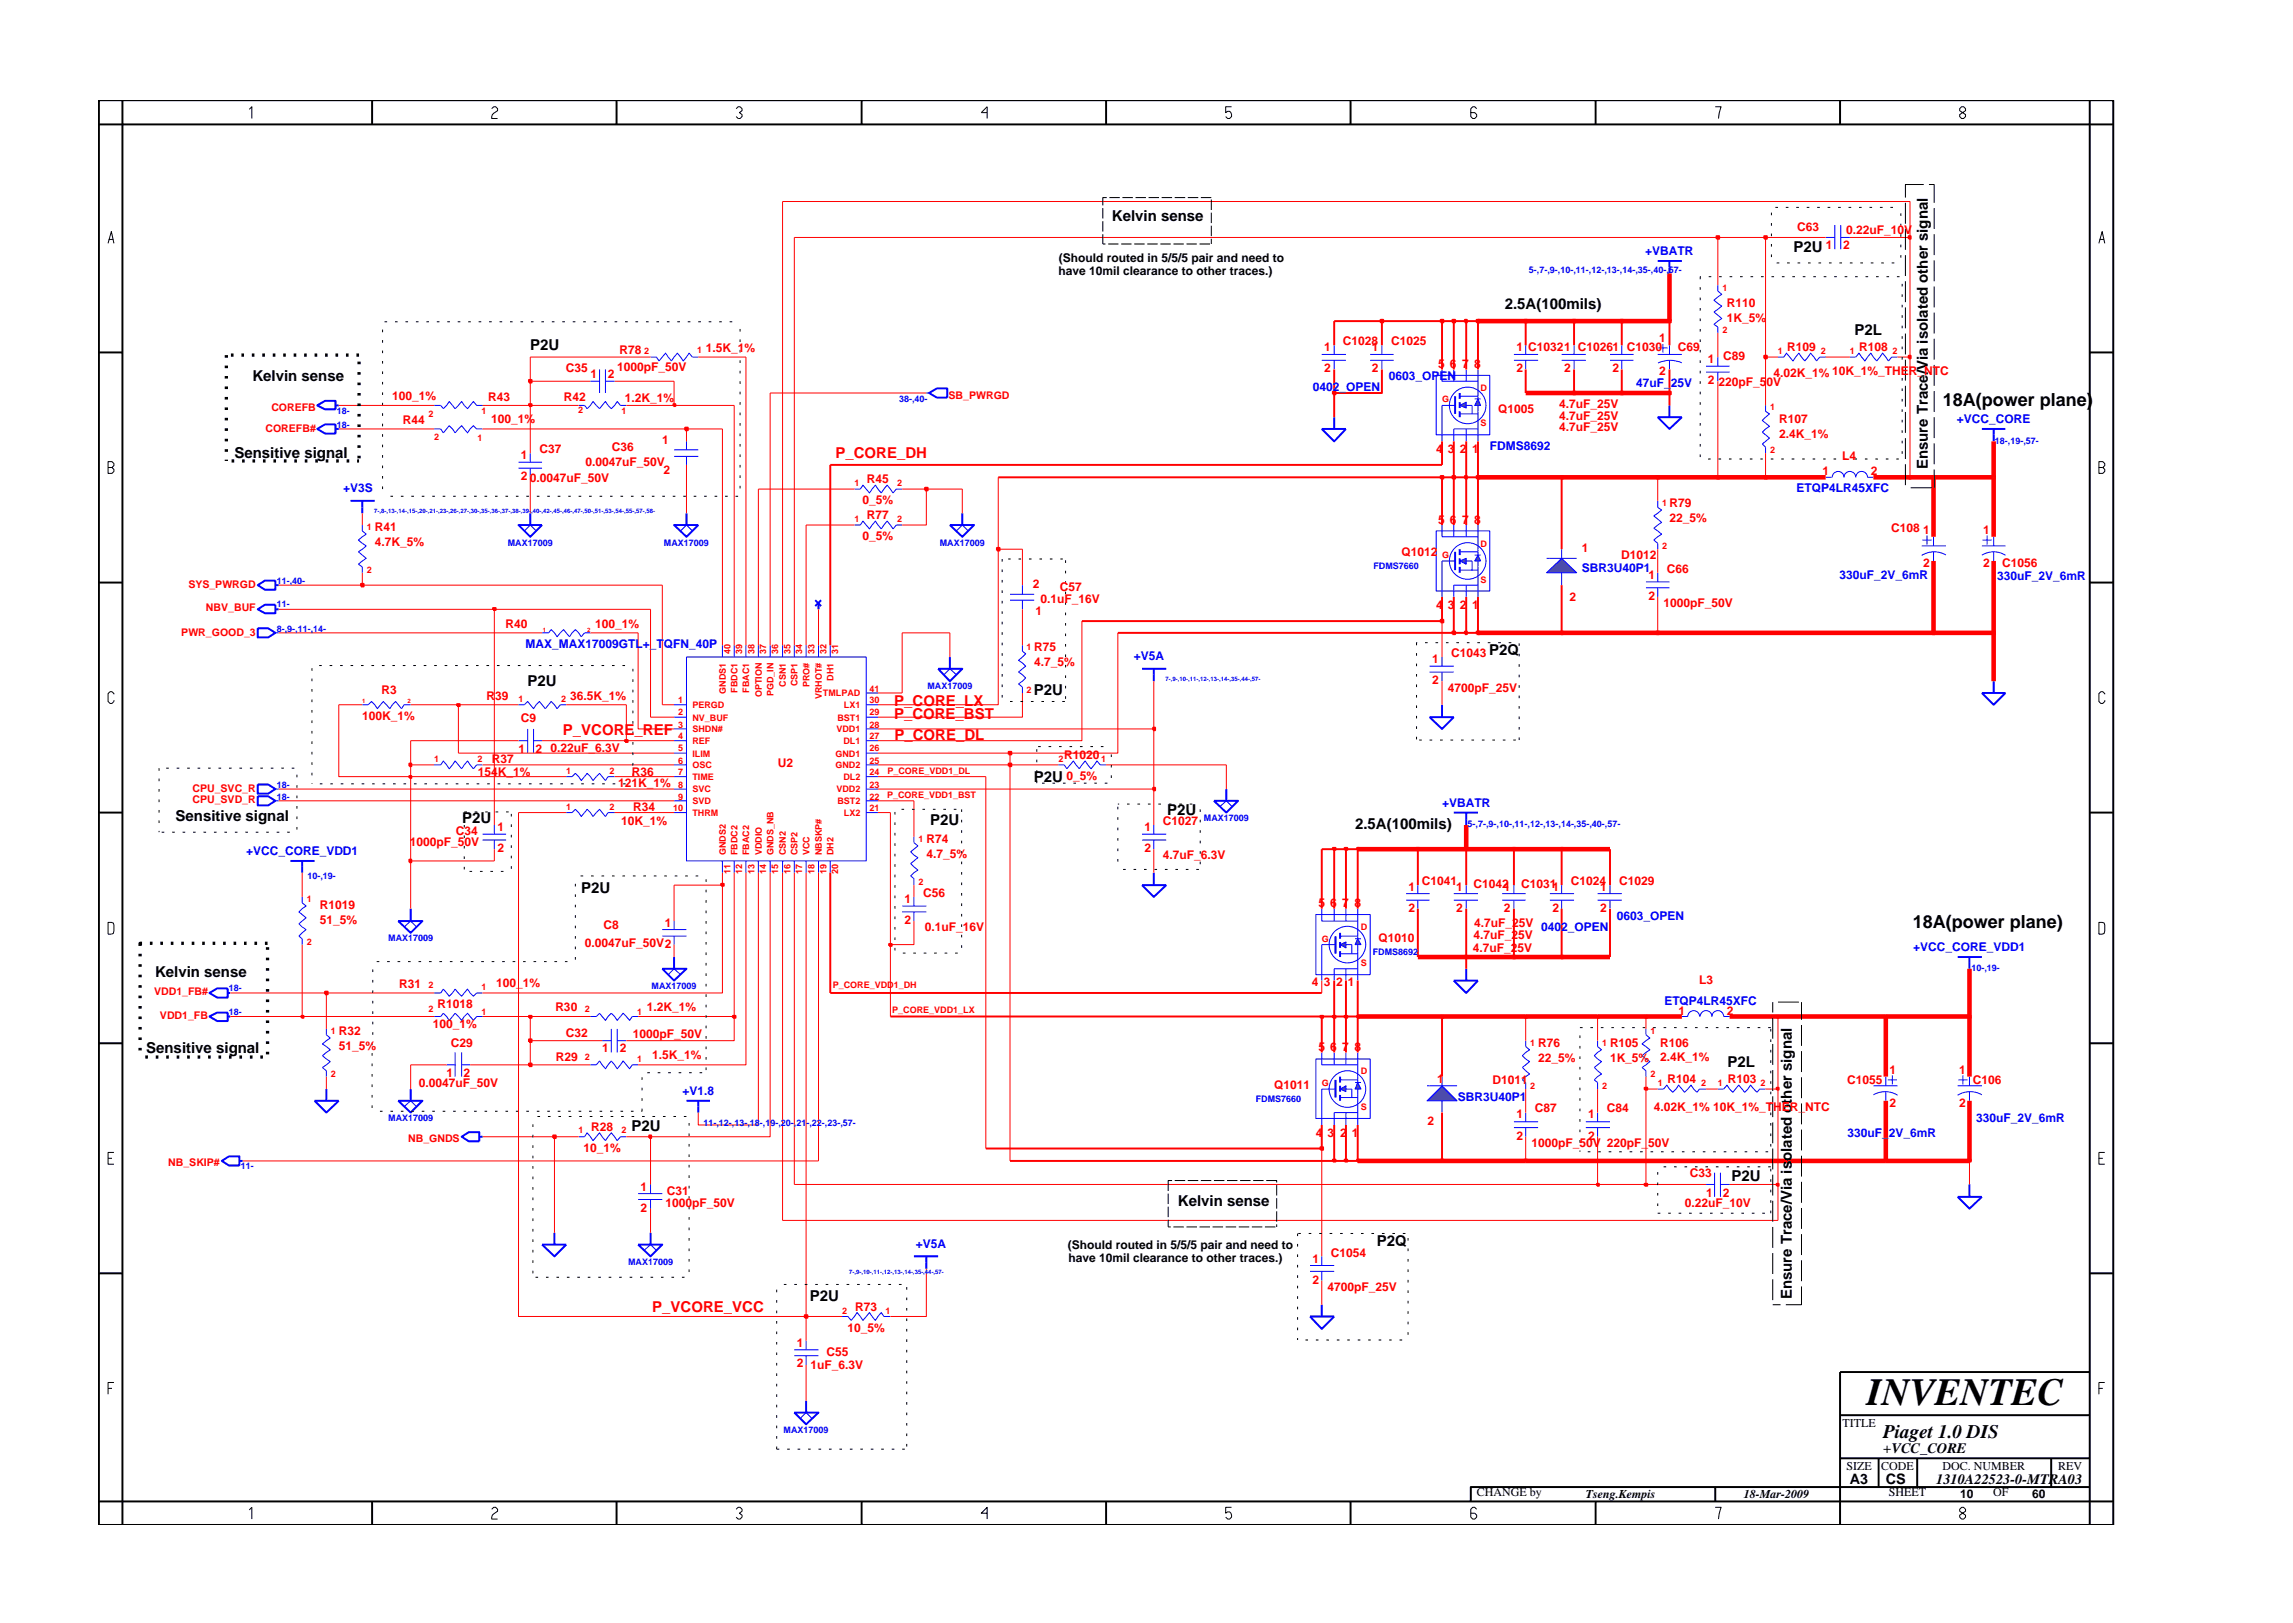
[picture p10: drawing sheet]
<svg xmlns="http://www.w3.org/2000/svg" width="297mm" height="210mm" viewBox="0 0 297 210" stroke-linecap="round" stroke-linejoin="round" font-family="sans-serif">
<defs><g id="words">
<text font-size="5" x="241.8" y="182">INVENTEC</text>
<text font-size="2.5" x="244" y="186.3">Piaget 1.0 DIS</text>
<g font-size="2.3">
<text x="251.7" y="52.6">18A(power plane)</text>
<text x="247.8" y="120.3">18A(power plane)</text>
</g>
<g font-size="1.9">
<text x="144" y="28.7">Kelvin sense</text>
<text x="232.3" y="32.7">P2U</text>
<text x="194.9" y="40">2.5A(100mils)</text>
<text x="68.7" y="45.3">P2U</text>
<text x="240.2" y="43.3">P2L</text>
<text x="32.7" y="49.4">Kelvin sense</text>
<text x="30.4" y="59.3">Sensitive signal</text>
<text x="249.7" y="60.8" transform="rotate(-90 249.7 60.8)">Ensure Trace/Via isolated other signal</text>
<text x="68.3" y="88.8">P2U</text>
<text x="192.9" y="84.9">P2Q</text>
<text x="133.9" y="90.1">P2U</text>
<text x="133.9" y="101.3">P2U</text>
<text x="22.7" y="106.4">Sensitive signal</text>
<text x="59.9" y="106.6">P2U</text>
<text x="120.5" y="106.8">P2U</text>
<text x="151.2" y="105.6">P2U</text>
<text x="175.5" y="107.4">2.5A(100mils)</text>
<text x="75.3" y="115.7">P2U</text>
<text x="20.1" y="126.6">Kelvin sense</text>
<text x="18.9" y="136.4">Sensitive signal</text>
<text x="223.8" y="138.2">P2L</text>
<text x="81.8" y="146.5">P2U</text>
<text x="224.3" y="153">P2U</text>
<text x="152.6" y="156.2">Kelvin sense</text>
<text x="178.3" y="161.4">P2Q</text>
<text x="104.9" y="168.6">P2U</text>
<text x="232.1" y="168.3" transform="rotate(-90 232.1 168.3)">Ensure Trace/Via isolated other signal</text>
<text x="244" y="188.2">+VCC_CORE</text>
<text x="239.6" y="192.2">A3</text>
<text x="244.3" y="192.3">CS</text>
<text x="250.8" y="192.2">1310A22523-0-MTRA03</text>
</g>
<g font-size="1.9" fill="#f00">
<text x="108.2" y="59.3">P_CORE_DH</text>
<text x="72.9" y="95.2">P_VCORE_REF</text>
<text x="115.8" y="93.1">P_CORE_BST</text>
<text x="115.8" y="91.4">P_CORE_LX</text>
<text x="115.9" y="95.9">P_CORE_DL</text>
<text x="84.5" y="169.9">P_VCORE_VCC</text>
</g>
<g font-size="1.6" fill="#f00">
<text x="232.8" y="30">C63</text>
<text x="236.5" y="32.3">1</text>
<text x="238.8" y="32.3">2</text>
<text x="239.2" y="30.3">0.22uF_10V</text>
<text x="223.7" y="39.7">R110</text>
<text x="223.7" y="41.7">1K_5%</text>
<text x="80.2" y="45.8">R78</text>
<text x="91.4" y="45.7">1.5K_1%</text>
<text x="171.5" y="45.5">1</text>
<text x="173.9" y="44.7">C1028</text>
<text x="177.7" y="45.5">1</text>
<text x="180.2" y="44.7">C1025</text>
<text x="186.3" y="47.6">5</text>
<text x="187.8" y="47.6">6</text>
<text x="189.4" y="47.6">7</text>
<text x="191" y="47.6">8</text>
<text x="196.4" y="45.5">1 C10321 C10261 C1030</text>
<text x="214.9" y="44.3">1</text>
<text x="217.4" y="45.5">C69</text>
<text x="221.2" y="47">1</text>
<text x="223.2" y="46.7">C89</text>
<text x="231.5" y="45.5">R109</text>
<text x="240.8" y="45.5">R108</text>
<text x="50.8" y="51.8">100_1%</text>
<text x="63.2" y="52">R43</text>
<text x="73" y="51.9">R42</text>
<text x="73.3" y="48.2">C35</text>
<text x="76.5" y="49">1</text>
<text x="78.8" y="49">2</text>
<text x="80" y="48.1">1000pF_50V</text>
<text x="80.9" y="52">1.2K_1%</text>
<text x="171.5" y="48.2">2</text>
<text x="177.7" y="48.2">2</text>
<text x="194.1" y="53.5">Q1005</text>
<text x="196.4" y="48.2">2</text>
<text x="202" y="52.9">4.7uF_25V</text>
<text x="202.6" y="48.2">2</text>
<text x="208.9" y="48.2">2</text>
<text x="214.9" y="48.6">2</text>
<text x="221.2" y="49.8">2</text>
<text x="222.6" y="50">220pF_50V</text>
<text x="229.7" y="48.9">4.02K_1% 10K_1%_THER_NTC</text>
<text x="52.2" y="54.9">R44</text>
<text x="63.6" y="54.8">100_1%</text>
<text x="67.5" y="59.5">1</text>
<text x="69.9" y="58.7">C37</text>
<text x="79.3" y="58.4">C36</text>
<text x="85.8" y="57.6">1</text>
<text x="186" y="58.7">4</text>
<text x="187.6" y="58.7">3</text>
<text x="189.1" y="58.7">2</text>
<text x="190.7" y="58.7">1</text>
<text x="202" y="55.8">4.7uF_25V</text>
<text x="202" y="54.4">4.7uF_25V</text>
<text x="230.5" y="56.8">2.4K_1%</text>
<text x="230.5" y="54.8">R107</text>
<text x="238.6" y="59.5">L4</text>
<text x="67.5" y="62.2">2</text>
<text x="68.6" y="62.5">0.0047uF_50V</text>
<text x="75.8" y="60.3">0.0047uF_50V</text>
<text x="85.9" y="61.4">2</text>
<text x="111.7" y="65.3">0_5%</text>
<text x="112.3" y="62.6">R45</text>
<text x="216.3" y="65.7">R79</text>
<text x="236.1" y="61.6">1</text>
<text x="242.3" y="61.6">2</text>
<text x="48.5" y="70.7">4.7K_5%</text>
<text x="48.5" y="68.8">R41</text>
<text x="111.7" y="70">0_5%</text>
<text x="112.3" y="67.3">R77</text>
<text x="181.6" y="72">Q1012</text>
<text x="186.3" y="67.8">5</text>
<text x="187.8" y="67.8">6</text>
<text x="189.4" y="67.8">7</text>
<text x="191" y="67.8">8</text>
<text x="204.9" y="71.5">1</text>
<text x="216.3" y="67.7">22_5%</text>
<text x="245" y="68.9">C108</text>
<text x="249.1" y="69.2">1</text>
<text x="256.9" y="69.2">1</text>
<text x="133.8" y="76.2">2</text>
<text x="137.3" y="76.6">C57</text>
<text x="203.3" y="77.8">2</text>
<text x="210" y="72.4">D1012</text>
<text x="213.5" y="75">1</text>
<text x="213.5" y="77.7">2</text>
<text x="215.9" y="74.3">C66</text>
<text x="249.1" y="73.4">2</text>
<text x="256.9" y="73.4">2</text>
<text x="259.4" y="73.4">C1056</text>
<text x="65.5" y="81.4">R40</text>
<text x="77.1" y="81.4">100_1%</text>
<text x="134.1" y="79.7">1</text>
<text x="134.8" y="78.1">0.1uF_16V</text>
<text x="186" y="78.9">4</text>
<text x="187.6" y="78.9">3</text>
<text x="189.1" y="78.9">2</text>
<text x="190.7" y="78.9">1</text>
<text x="215.5" y="78.7">1000pF_50V</text>
<text x="49.4" y="89.9">R3</text>
<text x="134" y="84.4">R75</text>
<text x="134" y="86.3">4.7_5%</text>
<text x="185.5" y="85.9">1</text>
<text x="185.5" y="88.6">2</text>
<text x="187.6" y="89.6">4700pF_25V</text>
<text x="188" y="85.1">C1043</text>
<text x="46.9" y="93.3">100K_1%</text>
<text x="63" y="90.7">R39</text>
<text x="67.5" y="93.5">C9</text>
<text x="73.9" y="90.7">36.5K_1%</text>
<text x="61.9" y="100.5">154K_1%</text>
<text x="63.7" y="98.8">R37</text>
<text x="67.2" y="97.6">1</text>
<text x="69.4" y="97.6">2</text>
<text x="71.3" y="97.5">0.22uF_6.3V</text>
<text x="80.1" y="102">121K_1%</text>
<text x="81.8" y="100.5">R36</text>
<text x="100.7" y="99.3">U2</text>
<text x="137.9" y="98.3">R1020</text>
<text x="138.2" y="101">0_5%</text>
<text x="64.5" y="107.6">1</text>
<text x="80.4" y="106.9">10K_1%</text>
<text x="82" y="105">R34</text>
<text x="148.3" y="107.6">1</text>
<text x="150.7" y="106.9">C1027</text>
<text x="53.1" y="109.6">1000pF_50V</text>
<text x="59.1" y="108.1">C34</text>
<text x="64.5" y="110.3">2</text>
<text x="120" y="109.2">R74</text>
<text x="120" y="111.1">4.7_5%</text>
<text x="148.3" y="110.3">2</text>
<text x="150.7" y="111.3">4.7uF_6.3V</text>
<text x="41.4" y="117.7">R1019</text>
<text x="41.4" y="119.7">51_5%</text>
<text x="117.2" y="117">1</text>
<text x="117.2" y="119.6">2</text>
<text x="119.6" y="116.2">C56</text>
<text x="170.8" y="117.5">5</text>
<text x="172.3" y="117.5">6</text>
<text x="173.8" y="117.5">7</text>
<text x="175.5" y="117.5">8</text>
<text x="182.5" y="115.4">1</text>
<text x="182.5" y="118.1">2</text>
<text x="184.2" y="114.7">C1041</text>
<text x="188.6" y="115.4">1</text>
<text x="188.6" y="118.1">2</text>
<text x="190.9" y="115.1">C10421</text>
<text x="194.8" y="118.1">2</text>
<text x="197" y="115.1">C10311</text>
<text x="201.1" y="118.1">2</text>
<text x="203.5" y="114.6">C1024</text>
<text x="207.3" y="115.4">1</text>
<text x="207.3" y="118.1">2</text>
<text x="209.7" y="114.6">C1029</text>
<text x="75.7" y="122.7">0.0047uF_50V2</text>
<text x="78.2" y="120.4">C8</text>
<text x="86.1" y="120.1">1</text>
<text x="119.8" y="120.7">0.1uF_16V</text>
<text x="178.6" y="122">Q1010</text>
<text x="190.8" y="123.3">4.7uF_25V</text>
<text x="190.9" y="121.7">4.7uF_25V</text>
<text x="191" y="120.1">4.7uF_25V</text>
<text x="51.7" y="127.9">R31</text>
<text x="56.7" y="130.6">R1018</text>
<text x="64.3" y="127.9">100_1%</text>
<text x="71.9" y="131">R30</text>
<text x="83.8" y="131">1.2K_1%</text>
<text x="170" y="127.7">4</text>
<text x="171.5" y="127.7">3</text>
<text x="173.1" y="127.7">2</text>
<text x="174.6" y="127.7">1</text>
<text x="217.5" y="131.5">1</text>
<text x="220.1" y="127.5">L3</text>
<text x="223.7" y="131.5">2</text>
<text x="43.9" y="134.1">R32</text>
<text x="43.9" y="136">51_5%</text>
<text x="56" y="133.2">100_1%</text>
<text x="58.4" y="135.6">C29</text>
<text x="72" y="137.4">R29</text>
<text x="73.3" y="134.3">C32</text>
<text x="78" y="136.3">1</text>
<text x="80.3" y="136.3">2</text>
<text x="82" y="134.5">1000pF_50V</text>
<text x="84.5" y="137.2">1.5K_1%</text>
<text x="170.8" y="136.2">5</text>
<text x="172.3" y="136.2">6</text>
<text x="173.8" y="136.2">7</text>
<text x="175.5" y="136.2">8</text>
<text x="199.2" y="135.6">R76</text>
<text x="199.2" y="137.5">22_5%</text>
<text x="208.6" y="137.5">1K_5%</text>
<text x="208.6" y="135.6">R105</text>
<text x="215.1" y="135.6">R106</text>
<text x="215.1" y="137.4">2.4K_1%</text>
<text x="54.2" y="140.8">0.0047uF_50V</text>
<text x="57.9" y="139.5">1</text>
<text x="60" y="139.5">2</text>
<text x="165" y="141.1">Q1011</text>
<text x="186.2" y="140.3">1</text>
<text x="193.3" y="140.4">D1011</text>
<text x="214.2" y="143.9">4.02K_1% 10K_1%_THER_NTC</text>
<text x="216" y="140.2">R104</text>
<text x="223.8" y="140.2">R103</text>
<text x="239.3" y="140.5">C1055</text>
<text x="244.8" y="143.4">2</text>
<text x="244.8" y="139.1">1</text>
<text x="253.8" y="139.1">1</text>
<text x="253.8" y="143.4">2</text>
<text x="255.6" y="140.5">C106</text>
<text x="75.6" y="149.2">10_1%</text>
<text x="76.6" y="146.5">R28</text>
<text x="170.5" y="147.3">4</text>
<text x="172" y="147.3">3</text>
<text x="173.6" y="147.3">2</text>
<text x="175.1" y="147.3">1</text>
<text x="184.9" y="145.7">2</text>
<text x="196.4" y="144.9">1</text>
<text x="196.4" y="147.7">2</text>
<text x="198.4" y="148.6">1000pF_50V</text>
<text x="198.8" y="144.1">C87</text>
<text x="205.8" y="144.9">1</text>
<text x="205.8" y="147.7">2</text>
<text x="208.1" y="144.1">C84</text>
<text x="208.1" y="148.6">220pF_50V</text>
<text x="83" y="154.3">1</text>
<text x="86.4" y="154.8">C31</text>
<text x="218.9" y="152.5">C33</text>
<text x="221" y="155.1">1</text>
<text x="223.2" y="155.1">2</text>
<text x="83" y="157">2</text>
<text x="86.2" y="156.3">1000pF_50V</text>
<text x="218.3" y="156.4">0.22uF_10V</text>
<text x="170" y="163.6">1</text>
<text x="170" y="166.3">2</text>
<text x="172" y="167.2">4700pF_25V</text>
<text x="172.4" y="162.8">C1054</text>
<text x="109.8" y="172.5">10_5%</text>
<text x="110.8" y="169.8">R73</text>
<text x="103.2" y="174.4">1</text>
<text x="103.2" y="177.1">2</text>
<text x="105" y="177.3">1uF_6.3V</text>
<text x="107" y="175.7">C55</text>
</g>
<g font-size="1.6">
<text x="137.1" y="35.7">have 10mil clearance to other traces.)</text>
<text x="137.2" y="34">(Should routed in 5/5/5 pair and need to</text>
<text x="138.3" y="161.8">(Should routed in 5/5/5 pair and need to</text>
<text x="138.4" y="163.5">have 10mil clearance to other traces.)</text>
<text x="238.7" y="184.8">TITLE</text>
<text x="239.2" y="190.4">SIZE</text>
<text x="243.7" y="190.4">CODE</text>
<text x="251.6" y="190.4">DOC. NUMBER</text>
<text x="266.6" y="190.4">REV</text>
<text x="191.3" y="193.9">CHANGE by</text>
<text x="205.4" y="194.1">Tseng.Kempis</text>
<text x="225.9" y="194.1">18-Mar-2009</text>
<text x="244.7" y="193.9">SHEET</text>
<text x="253.9" y="194.1">10</text>
<text x="258.2" y="193.9">OF</text>
<text x="263.3" y="194.1">60</text>
</g>
<g font-size="1.6" fill="#00f">
<text x="213.1" y="33">+VBATR</text>
<text x="170.1" y="50.6">0402_OPEN</text>
<text x="179.9" y="49.2">0603_OPEN</text>
<text x="211.9" y="50.2">47uF_25V</text>
<text x="193" y="58.3">FDMS8692</text>
<text x="253.5" y="54.8">+VCC_CORE</text>
<text x="44.4" y="63.7">+V3S</text>
<text x="232.7" y="63.8">ETQP4LR45XFC</text>
<text x="204.9" y="74.1">SBR3U40P1</text>
<text x="238.3" y="75">330uF_2V_6mR</text>
<text x="258.7" y="75.1">330uF_2V_6mR</text>
<text x="68.1" y="84">MAX_MAX17009GTL+_TQFN_40P</text>
<text x="146.9" y="85.4">+V5A</text>
<text x="186.8" y="104.5">+VBATR</text>
<text x="31.9" y="110.8">+VCC_CORE_VDD1</text>
<text x="209.5" y="119.1">0603_OPEN</text>
<text x="199.6" y="120.6">0402_OPEN</text>
<text x="247.9" y="123.2">+VCC_CORE_VDD1</text>
<text x="215.6" y="130.2">ETQP4LR45XFC</text>
<text x="88.4" y="141.8">+V1.8</text>
<text x="188.8" y="142.6">SBR3U40P1</text>
<text x="239.3" y="147.3">330uF_2V_6mR</text>
<text x="256" y="145.4">330uF_2V_6mR</text>
<text x="118.6" y="161.6">+V5A</text>
</g>
<g font-size="1.4" fill="#f00">
<text x="35.2" y="53.2">COREFB</text>
<text x="122.9" y="51.7">SB_PWRGD</text>
<text x="34.4" y="55.9">COREFB#</text>
<text x="24.4" y="76.1">SYS_PWRGD</text>
<text x="23.5" y="82.3">PWR_GOOD_3</text>
<text x="26.7" y="79.2">NBV_BUF</text>
<text x="24.9" y="104.1">CPU_SVD_R</text>
<text x="24.9" y="102.6">CPU_SVC_R</text>
<text x="20" y="128.9">VDD1_FB#</text>
<text x="20.7" y="132">VDD1_FB</text>
<text x="52.9" y="147.9">NB_GNDS</text>
<text x="21.8" y="151.1">NB_SKIP#</text>
</g>
<g font-size="1.2" fill="#00f">
<text x="198.1" y="35.4">5-,7-,9-,10-,11-,12-,13-,14-,35-,40-,57-</text>
<text x="43.6" y="53.6">18-</text>
<text x="116.5" y="52">38-,40-</text>
<text x="43.6" y="55.4">18-</text>
<text x="258.4" y="57.5">18-,19-,57-</text>
<text x="65.8" y="70.7">MAX17009</text>
<text x="86" y="70.7">MAX17009</text>
<text x="121.7" y="70.7">MAX17009</text>
<text x="35.8" y="75.6">11-,40-</text>
<text x="177.9" y="73.7">FDMS7660</text>
<text x="35.8" y="78.7">11-</text>
<text x="35.8" y="81.8">8-,9-,11-,14-</text>
<text x="120.1" y="89.3">MAX17009</text>
<text x="35.8" y="103.6">18-</text>
<text x="35.8" y="102.1">18-</text>
<text x="155.9" y="106.4">MAX17009</text>
<text x="190.1" y="107.2">5-,7-,9-,10-,11-,12-,13-,14-,35-,40-,57-</text>
<text x="39.8" y="113.9">10-,19-</text>
<text x="50.3" y="121.9">MAX17009</text>
<text x="177.8" y="123.7">FDMS8692</text>
<text x="255.4" y="125.8">10-,19-</text>
<text x="29.7" y="131.5">18-</text>
<text x="29.7" y="128.4">18-</text>
<text x="84.4" y="128.2">MAX17009</text>
<text x="162.7" y="142.8">FDMS7660</text>
<text x="50.3" y="145.3">MAX17009</text>
<text x="91.1" y="145.9">11-,12-,13-,18-,19-,20-,21-,22-,23-,57-</text>
<text x="31.2" y="151.4">11-</text>
<text x="81.4" y="163.9">MAX17009</text>
<text x="101.5" y="185.6">MAX17009</text>
</g>
<g font-size="1.2" fill="#f00">
<text x="223.1" y="37.7">1</text>
<text x="83.5" y="45.9">2</text>
<text x="90.3" y="45.7">1</text>
<text x="223.1" y="43.1">2</text>
<text x="230.3" y="45.9">1</text>
<text x="235.9" y="45.9">2</text>
<text x="239.6" y="45.9">1</text>
<text x="245.2" y="45.9">2</text>
<text x="55.5" y="54">2</text>
<text x="62.4" y="53.7">1</text>
<text x="74.9" y="53.5">2</text>
<text x="80.5" y="53.7">1</text>
<text x="186.8" y="52.1">G</text>
<text x="191.8" y="50.6">D</text>
<text x="229.3" y="53.1">1</text>
<text x="56.2" y="57">2</text>
<text x="61.8" y="57.2">1</text>
<text x="191.8" y="55.2">S</text>
<text x="229.3" y="58.7">2</text>
<text x="110.7" y="62.9">1</text>
<text x="116.2" y="62.9">2</text>
<text x="215.3" y="65.6">1</text>
<text x="47.5" y="68.7">1</text>
<text x="110.7" y="67.7">1</text>
<text x="116.2" y="67.7">2</text>
<text x="191.8" y="70.8">D</text>
<text x="215.3" y="71.1">2</text>
<text x="47.5" y="74.2">2</text>
<text x="186.8" y="72.3">G</text>
<text x="191.8" y="75.5">S</text>
<text x="94" y="89.9" transform="rotate(-90 94 89.9)">GNDS1</text>
<text x="94.6" y="84.7" transform="rotate(-90 94.6 84.7)">40</text>
<text x="95.5" y="89.8" transform="rotate(-90 95.5 89.8)">FBDC1</text>
<text x="96.1" y="84.7" transform="rotate(-90 96.1 84.7)">39</text>
<text x="97.1" y="89.8" transform="rotate(-90 97.1 89.8)">FBAC1</text>
<text x="97.7" y="84.7" transform="rotate(-90 97.7 84.7)">38</text>
<text x="99.3" y="84.7" transform="rotate(-90 99.3 84.7)">37</text>
<text x="100.8" y="84.7" transform="rotate(-90 100.8 84.7)">36</text>
<text x="101.8" y="89" transform="rotate(-90 101.8 89)">CSN1</text>
<text x="102.4" y="84.7" transform="rotate(-90 102.4 84.7)">35</text>
<text x="103.3" y="88.9" transform="rotate(-90 103.3 88.9)">CSP1</text>
<text x="103.9" y="84.7" transform="rotate(-90 103.9 84.7)">34</text>
<text x="104.9" y="89.1" transform="rotate(-90 104.9 89.1)">PRO#</text>
<text x="105.5" y="84.7" transform="rotate(-90 105.5 84.7)">33</text>
<text x="107.1" y="84.7" transform="rotate(-90 107.1 84.7)">32</text>
<text x="108" y="88.2" transform="rotate(-90 108 88.2)">DH1</text>
<text x="108.6" y="84.7" transform="rotate(-90 108.6 84.7)">31</text>
<text x="112.6" y="89.6">41</text>
<text x="133" y="84.2">1</text>
<text x="133" y="89.8">2</text>
<text x="67.2" y="91">1</text>
<text x="72.7" y="91">2</text>
<text x="87.9" y="95.8">4</text>
<text x="87.9" y="94.3">3</text>
<text x="87.9" y="91.1">1</text>
<text x="87.9" y="92.7">2</text>
<text x="89.7" y="94.9">SHDN#</text>
<text x="89.7" y="91.7">PERGD</text>
<text x="89.7" y="93.3">NV_BUF</text>
<text x="98.7" y="90.3" transform="rotate(-90 98.7 90.3)">OPTION</text>
<text x="100.2" y="90.2" transform="rotate(-90 100.2 90.2)">PGD_IN</text>
<text x="106.5" y="90.6" transform="rotate(-90 106.5 90.6)">VRHOT#</text>
<text x="106.6" y="90.2">TMLPAD</text>
<text x="108.3" y="94.9">VDD1</text>
<text x="108.5" y="93.3">BST1</text>
<text x="109.3" y="91.7">LX1</text>
<text x="112.6" y="91.1">30</text>
<text x="112.6" y="94.3">28</text>
<text x="112.6" y="92.7">29</text>
<text x="112.6" y="95.8">27</text>
<text x="56.2" y="98.7">1</text>
<text x="61.9" y="98.7">2</text>
<text x="73.3" y="100.3">1</text>
<text x="79" y="100.3">2</text>
<text x="87.9" y="100.4">7</text>
<text x="87.9" y="98.9">6</text>
<text x="87.9" y="97.3">5</text>
<text x="89.7" y="96.4">REF</text>
<text x="89.7" y="101.1">TIME</text>
<text x="89.7" y="99.5">OSC</text>
<text x="89.7" y="98">ILIM</text>
<text x="108.2" y="98">GND1</text>
<text x="108.2" y="99.5">GND2</text>
<text x="109.2" y="96.4">DL1</text>
<text x="109.2" y="101.1">DL2</text>
<text x="112.6" y="97.3">26</text>
<text x="112.6" y="98.9">25</text>
<text x="112.6" y="100.4">24</text>
<text x="115" y="100.3">P_CORE_VDD1_DL</text>
<text x="137.1" y="98.7">2</text>
<text x="142.6" y="98.7">1</text>
<text x="73.3" y="104.9">1</text>
<text x="79" y="104.9">2</text>
<text x="87.2" y="105.1">10</text>
<text x="87.9" y="102.1">8</text>
<text x="87.9" y="103.6">9</text>
<text x="89.7" y="102.7">SVC</text>
<text x="89.7" y="104.2">SVD</text>
<text x="89.7" y="105.7">THRM</text>
<text x="108.3" y="102.7">VDD2</text>
<text x="108.5" y="104.2">BST2</text>
<text x="109.3" y="105.7">LX2</text>
<text x="112.6" y="105.1">21</text>
<text x="112.6" y="102.1">23</text>
<text x="112.6" y="103.6">22</text>
<text x="114.9" y="103.4">P_CORE_VDD1_BST</text>
<text x="94" y="110.8" transform="rotate(-90 94 110.8)">GNDS2</text>
<text x="94.6" y="113.2" transform="rotate(-90 94.6 113.2)">11</text>
<text x="95.5" y="110.8" transform="rotate(-90 95.5 110.8)">FBDC2</text>
<text x="96.1" y="113.2" transform="rotate(-90 96.1 113.2)">12</text>
<text x="97.1" y="110.8" transform="rotate(-90 97.1 110.8)">FBAC2</text>
<text x="97.7" y="113.2" transform="rotate(-90 97.7 113.2)">13</text>
<text x="98.7" y="110.8" transform="rotate(-90 98.7 110.8)">VDDIO</text>
<text x="99.3" y="113.2" transform="rotate(-90 99.3 113.2)">14</text>
<text x="100.2" y="110.8" transform="rotate(-90 100.2 110.8)">GNDS_NB</text>
<text x="100.8" y="113.2" transform="rotate(-90 100.8 113.2)">15</text>
<text x="101.8" y="110.8" transform="rotate(-90 101.8 110.8)">CSN2</text>
<text x="102.4" y="113.2" transform="rotate(-90 102.4 113.2)">16</text>
<text x="103.3" y="110.8" transform="rotate(-90 103.3 110.8)">CSP2</text>
<text x="103.9" y="113.2" transform="rotate(-90 103.9 113.2)">17</text>
<text x="104.9" y="110.8" transform="rotate(-90 104.9 110.8)">VCC</text>
<text x="105.5" y="113.2" transform="rotate(-90 105.5 113.2)">18</text>
<text x="106.5" y="110.8" transform="rotate(-90 106.5 110.8)">NBSKP#</text>
<text x="107.1" y="113.2" transform="rotate(-90 107.1 113.2)">19</text>
<text x="108" y="110.8" transform="rotate(-90 108 110.8)">DH2</text>
<text x="108.6" y="113.2" transform="rotate(-90 108.6 113.2)">20</text>
<text x="119" y="109.1">1</text>
<text x="39.7" y="116.9">1</text>
<text x="119" y="114.7">2</text>
<text x="39.7" y="122.4">2</text>
<text x="171.2" y="122">G</text>
<text x="176.3" y="125.2">S</text>
<text x="176.3" y="120.5">D</text>
<text x="55.5" y="128">2</text>
<text x="55.5" y="131.1">2</text>
<text x="62.4" y="128.3">1</text>
<text x="62.4" y="131.4">1</text>
<text x="75.7" y="131.1">2</text>
<text x="82.5" y="131.4">1</text>
<text x="107.9" y="128">P_CORE_VDD1_DH</text>
<text x="115.6" y="131.2">P_CORE_VDD1_LX</text>
<text x="42.9" y="134">1</text>
<text x="75.7" y="137.3">2</text>
<text x="82.5" y="137.6">1</text>
<text x="198.2" y="135.5">1</text>
<text x="207.5" y="135.5">1</text>
<text x="213.8" y="134">1</text>
<text x="42.9" y="139.5">2</text>
<text x="171.2" y="140.7">G</text>
<text x="176.3" y="139.2">D</text>
<text x="176.3" y="143.8">S</text>
<text x="198.2" y="141.1">2</text>
<text x="207.5" y="141.1">2</text>
<text x="213.8" y="139.5">2</text>
<text x="214.7" y="140.7">1</text>
<text x="220.4" y="140.7">2</text>
<text x="222.5" y="140.7">1</text>
<text x="228.1" y="140.7">2</text>
<text x="75" y="146.8">1</text>
<text x="80.5" y="146.8">2</text>
<text x="109.1" y="170.2">2</text>
<text x="114.7" y="170.2">1</text>
</g>
<g font-size=".8" fill="#00f">
<text x="48.5" y="66.5">7-,8-,13-,14-,15-,20-,21-,23-,26-,27-,30-,35-,36-,37-,38-,39-,40-,42-,45-,46-,47-,50-,51-,53-,54-,55-,57-,58-</text>
<text x="151" y="88.3">7-,9-,10-,11-,12-,13-,14-,35-,44-,57-</text>
<text x="110" y="165">7-,9-,10-,11-,12-,13-,14-,35-,44-,57-</text>
</g>
<g font-size=".8" fill="#f00">
<text x="70.3" y="81.8">1</text>
<text x="76.1" y="81.8">2</text>
<text x="46.9" y="91">1</text>
<text x="52.8" y="91">2</text>
</g>
</g></defs>
<g fill="none" stroke="#00f" stroke-width=".13">
<path d="M87.3 58.3h3.2M87.3 59.1h3.2M88.9 57.2v1.1M88.9 59.1v1.1M171.2 46.7h3.2M171.2 45.9h3.2M172.8 44.7v1.2M172.8 46.7v1.2M214.7 45.9h3.2M214.8 45.1h1.2M215.4 44.6v1.1M216.3 44.7v1.2"/>
<path d="M216.3 46.7v1.2M217.9 47a3.7 3.7 0 0 0-3.1 0M221 47.4h3.1M221 48.2h3.1M222.5 46.3v1.1M222.5 48.2v1.2M228.7 52.5v.8l.5 .3-.9 .9 .9 .7-.9 .8 .9 .8-.9 .7 .4 .4v.8M110.7 68h.7l.4-.5 .8 1 .8-1 .8 1 .7-1 .8 1 .4-.5h.8M214.7 64.9v.8l.6 .4-1.1 .7 1.1 .9-1.1 .7 1.1 .8-1.1 .8 .5 .4v.7M248.9 70.7h3.2M249 70h1.2M249.6 69.4v1.2"/>
<path d="M250.5 69.5v1.2M250.5 71.5v1.2M252.1 71.9a3 3 0 0 0-3.2 .1M256.7 71.9a2.88 2.88 0 0 1 3.1 0M256.7 70.7h3.1M256.8 70h1.2M257.4 69.4v1.2M258.3 69.5v1.2M258.3 71.5v1.2M87.3 91.3h1.6M87.3 94.4h1.6M87.3 97.6h1.6"/>
<path d="M87.3 92.9h1.6M87.3 96h1.6M87.3 99.1h1.6M88.9 85.1h23.3v26.4h-23.3zM93.6 83.6v1.5M95.1 83.6v1.5M96.6 83.6v1.5M98.2 83.6v1.5M99.8 83.6v1.5M101.4 83.6v1.5M102.9 83.6v1.5M104.4 83.6v1.5"/>
<path d="M106 83.6v1.5M107.6 83.6v1.5M112.2 91.3h1.5M112.2 94.4h1.5M112.2 97.6h1.5M112.2 89.8h1.5M112.2 92.9h1.5M112.2 96h1.5M112.2 99.1h1.5M35.7 103.7h.4M62.5 108.1h3.1M62.5 108.8h3.1"/>
<path d="M64 106.9v1.2M64 108.8v1.2M73.3 105.3h.8l.4-.5 .8 1 .8-1 .7 1 .9-1 .7 1 .4-.5h.8M87.3 100.6h1.6M87.3 103.7h1.6M87.3 102.2h1.6M87.3 105.3h1.6M93.6 111.5v1.6M95.1 111.5v1.6M96.6 111.5v1.6M98.2 111.5v1.6M99.8 111.5v1.6"/>
<path d="M101.4 111.5v1.6M102.9 111.5v1.6M104.4 111.5v1.6M106 111.5v1.6M107.6 111.5v1.6M112.2 100.6h1.5M112.2 103.7h1.5M112.2 102.2h1.5M112.2 105.3h1.5M200.8 115.8h3.1M200.8 116.6h3.1M202.3 114.7v1.1"/>
<path d="M202.3 116.6v1.1M171.2 122.4h1.8M207 134.8v.8l.5 .4-1 .8 1 .7-1 .8 1 .8-1 .8 .5 .3v.9M244.3 139.5v1.2M244.5 139.9h1.2M245.1 139.3v1.2M52.4 143.4l.8-.8 .8 .8M222.5 141.1h.8l.4-.5 .8 .9 .7-.9 .8 .9 .8-.9 .8 .9 .4-.4h.7M242.7 141.8a3 3 0 0 1 3.1 .1M242.7 140.7h3.1M244.3 141.4v1.2M109.1 170.5h.7l.5 .6 .7-1.1 .8 1.1 .8-1.1 .8 1.1 .8-1.1 .3 .5h.8"/>
<path d="M169.7 163.9h3.1M169.7 164.7h3.1M171.2 162.8v1.1M171.2 164.7v1.2M103.7 183.8l.7-.8 .8 .8"/>
</g>
<g fill="none" stroke="#00f" stroke-width=".25">
<path d="M147.9 86.6h3.2M149.5 86.6v1.7M33.4 103.2h1.3l1 .5-1 .6h-1.3zM27.1 131.7l1-.5h1.4v1.1h-1.4zM29.5 131.7h.3M173 121.3v2.3M253.6 124h3.1M255.1 124v1.5M51.6 142.6h3.1l-1.5 1.5zM53.2 141.1v1.5M118.4 162.8h3.1M120 162.8v1.6"/>
<path d="M102.9 183h3.1l-1.6 1.5zM104.4 181.5v1.5"/>
</g>
<path d="M175.9 121.6l.4 .8h-.8z" fill="#3c3cc8"/>
<path d="M175.5 121.6h.8M175.9 121.6l.4 .8h-.8z" fill="none" stroke="#00f" stroke-width=".13"/>
<path d="M173.6 122.4l.8-.4v.8z" fill="#3c3cc8"/>
<g fill="none" stroke="#00f" stroke-width=".13">
<path d="M120 50.9h.3M67.9 68.8l.8-.8 .8 .8M67.2 91.3h.7l.5-.4 .7 .9 .8-.9 .7 .9 .8-.9 .8 .9 .4-.5h.7M122.3 87.4l.7-.8 .9 .8M132.4 83.6v.8l.5 .3-1 .8 1 .8-1 .8 1 .7-1 .8 .5 .4v.8M147.9 108.1h3.2M147.9 108.8h3.2M149.5 106.9v1.2M149.5 108.8v1.2M170.5 118.5h7v7.8h-7zM171.2 117.7v1.6h4.7M172.8 117.7v1.6"/>
<path d="M174.4 117.7v1.6M175.9 117.7v3.9M42.3 133.3v.8l.5 .4-1 .7 1 .8-1 .8 1 .7-1 .8 .5 .4v.8M56.2 128.6h.9l.3-.5 .8 1 .8-1 .8 1 .8-1 .7 1 .5-.5h.7M171.2 122.4v4.6M173.6 122.4l.8-.4v.8zM173.6 123.6h2.3M173.6 121.3h2.3M174.4 122.4h.7v1.2M174.4 125.5v1.5M175.9 122.4v4.6M175.9 125.5h-3.1v1.5"/>
<path d="M217.9 131.7h.7a.76 .76 0 0 1 .8-.8 .76 .76 0 0 1 .8 .8M220.2 131.7a.76 .76 0 0 1 .8-.8 .76 .76 0 0 1 .8 .8 .76 .76 0 0 1 .7-.8 .76 .76 0 0 1 .8 .8h.8M82.7 155.4h3.1M82.7 154.6h3.1M84.3 153.4v1.2M84.3 155.4v1.2M171.2 141.1h1.8M83.4 162l.9-.8 .7 .8M102.9 174.9h3.1M102.9 175.6h3.1M104.4 173.7v1.2M104.4 175.6v1.2"/>
<circle cx="174.5" cy="122.4" r="2.37"/>
</g>
<g fill="none" stroke="#00f" stroke-width=".25">
<path d="M120.3 50.9l1.1-.6h1.3v1.2h-1.3zM67.2 68h3l-1.5 1.5zM68.7 66.5v1.5M121.5 86.6h3.2l-1.7 1.7zM123 85.1v1.5M256.7 89.8h3.1l-1.5 1.5zM258.3 88.3v1.5M173 139.9v2.3M173.6 120.8v.8M173.6 122v.8M173.6 123.2v.8M84.3 159.7v1.5"/>
<path d="M82.7 161.2h3.1l-1.5 1.6z"/>
</g>
<path d="M175.9 140.2l.4 .9h-.8z" fill="#3c3cc8"/>
<path d="M175.5 140.2h.8M175.9 140.2l.4 .9h-.8z" fill="none" stroke="#00f" stroke-width=".13"/>
<path d="M173.6 141.1l.8-.4v.7z" fill="#3c3cc8"/>
<g fill="none" stroke="#00f" stroke-width=".13">
<path d="M222.5 36.9v.8l.5 .4-1 .8 1 .8-1 .7 1 .9-1 .7 .5 .4v.7M236.5 30.8h1.2M237.7 29.2v3.1M238.4 30.8h1.2M238.4 29.2v3.1M56.2 52.5h.9l.3 .4 .8-.9 .8 .9 .8-.9 .8 .9 .7-.9 .5 .5h.7M67.2 59.9h3M68.7 58.7v1.2M67.2 60.6h3M68.7 60.6v1.2M116.9 117.4h3.1M116.9 118.1h3.1"/>
<path d="M118.4 116.2v1.2M118.4 118.1v1.2M57.9 138h1.1M59 136.3v3.2M59.8 138h1.1M59.8 136.3v3.2M170.5 137.2h7v7.7h-7zM171.2 136.3v1.7h4.7M172.8 136.3v1.7M173.6 139.9h2.3M174.4 136.3v1.7M175.9 136.3v3.9"/>
<path d="M186.8 139.5v1.2M171.2 141.1v4.6M173.6 141.1l.8-.4v.7zM173.6 142.2h2.3M174.4 141.1h.7v1.1M174.4 144.1v1.6M175.9 141.1v4.6M175.9 144.1h-3.1v1.6M184.9 140.7h3.9M186.8 142.6v1.5M196.1 145.3h3.1M196.1 146.1h3.1"/>
<path d="M197.6 144.1v1.2M197.6 146.1v1.2"/>
<circle cx="174.5" cy="141.1" r="2.37"/>
</g>
<path d="M214.7 54h3.2l-1.6 1.6zM216.3 52.5v1.5M37.6 111.5h3.2M39.1 111.5v1.6M147.9 114.7h3.2l-1.6 1.5zM149.5 113.1v1.6M173.6 139.5v.7M88.9 142.6h3.1M90.5 142.6v1.5M173.6 140.7v.7M173.6 141.8v.8" fill="none" stroke="#00f" stroke-width=".25"/>
<path d="M184.9 142.6l1.9-1.9 2 1.9z" fill="#3c3cc8"/>
<g fill="none" stroke="#00f" stroke-width=".13">
<path d="M56.2 55.6h.9l.3 .5 .8-1 .8 1 .8-1 .8 1 .7-1 .5 .5h.7M84.3 46.3h.7l.4 .5 .8-1.1 .8 1.1 .7-1.1 .8 1.1 .8-1.1 .4 .6h.8M177.5 45.9h3M177.5 46.7h3M179 44.7v1.2M179 46.7v1.2M186.8 52.5h1.7M56.2 99.1h.9l.3-.5 .8 1 .8-1 .8 1 .8-1 .7 1 .5-.5h.7M67.2 96h1.2M68.4 94.4v3.2M69.1 96h1.1M69.1 94.4v3.2"/>
<path d="M35.7 102.2h.4M87.3 119.3v1.1M194.6 115.8h3M194.6 116.6h3M196.1 114.7v1.1M196.1 116.6v1.1M207 116.6h3.1M207 115.8h3.1M208.6 114.7v1.1M208.6 116.6v1.1M85.8 120.4h3.1M85.8 121.3h3.1"/>
<path d="M87.3 121.3v1.1M184.9 142.6l1.9-1.9 2 1.9zM205.4 145.3h3.2M205.4 146.1h3.2M207 144.1v1.2M207 146.1v1.2"/>
</g>
<path d="M41.1 55.6l1-.6h1.4v1.2h-1.4zM43.5 55.6h.4M171.2 55.6h3.2l-1.6 1.6zM172.8 54v1.6M188.5 51.3v2.3M33.4 101.6h1.3l1 .6-1 .6h-1.3zM28.7 150.4l1-.6h1.3v1.2h-1.3zM31 150.4h.4" fill="none" stroke="#00f" stroke-width=".25"/>
<path d="M191.5 51.7l.3 .8h-.8z" fill="#3c3cc8"/>
<path d="M191 51.7h.8M191.5 51.7l.3 .8h-.8z" fill="none" stroke="#00f" stroke-width=".13"/>
<path d="M189.1 52.5l.8-.4v.8z" fill="#3c3cc8"/>
<g fill="none" stroke="#00f" stroke-width=".13">
<path d="M76.5 49.4h1.2M77.7 47.9v3M78.4 49.4h1.2M78.4 47.9v3M186 48.6h7v7.7h-7zM186.8 52.5v4.7M186.8 47.9v1.5h4.7M188.3 47.9v1.5M189.1 52.5l.8-.4v.8zM189.1 53.6h2.4M189.1 51.3h2.4M189.9 52.5h.8v1.1"/>
<path d="M189.9 47.9v1.5M189.9 55.6v1.6M191.5 52.5v4.7M191.5 47.9v3.8M191.5 55.6h-3.2v1.6M186.8 72.7h1.7M39.1 116.2v.8l.6 .4-1 .7 1 .8-1 .8 1 .7-1 .9 .4 .3v.8M182.1 115.8h3.1M182.1 116.6h3.1M183.7 114.7v1.1M183.7 116.6v1.1"/>
<circle cx="190.1" cy="52.5" r="2.37"/>
</g>
<path d="M189.1 50.9v.8M189.1 52.1v.8M189.1 53.3v.7M45.4 64.9h3.1M46.9 64.9v1.6M188.5 71.5v2.4M169.7 170.5h3.1l-1.6 1.7zM171.2 169v1.5" fill="none" stroke="#00f" stroke-width=".25"/>
<path d="M191.5 71.9l.3 .8h-.8z" fill="#3c3cc8"/>
<path d="M191 71.9h.8M191.5 71.9l.3 .8h-.8z" fill="none" stroke="#00f" stroke-width=".13"/>
<path d="M189.1 72.7l.8-.4v.8z" fill="#3c3cc8"/>
<g fill="none" stroke="#00f" stroke-width=".13">
<path d="M88.2 68.8l.7-.8 .8 .8M130.8 77.8h3.2M130.8 77h3.2M132.4 75.8v1.2M132.4 77.8v1.1M186 68.8h7v7.8h-7zM186.8 72.7v4.6M186.8 68v1.5h4.7M188.3 68v1.5M189.1 72.7l.8-.4v.8zM189.1 73.9h2.4M189.1 71.5h2.4"/>
<path d="M189.9 72.7h.8v1.2M189.9 68v1.5M189.9 75.8v1.5M191.5 72.7v4.6M191.5 68v3.9M191.5 75.8h-3.2v1.5M200.3 72.3h3.9M202.3 71.1v1.2M202.3 74.2v1.6M70.2 82h.9l.3-.4 .8 .9 .8-.9 .8 .9 .7-.9 .8 .9 .4-.5h.8M188.3 116.6h3.2M188.3 115.8h3.2"/>
<path d="M189.9 114.7v1.1M189.9 116.6v1.1M78 134.8h1.2M79.2 133.3v3M80 134.8h1.1M80 133.3v3"/>
<circle cx="190.1" cy="72.7" r="2.37"/>
</g>
<path d="M87.3 68h3.2l-1.6 1.5zM88.9 66.5v1.5M189.1 71.1v.8M189.1 72.3v.8M189.1 73.4v.8" fill="none" stroke="#00f" stroke-width=".25"/>
<path d="M200.3 74.2l2-1.9 1.9 1.9z" fill="#3c3cc8"/>
<g fill="none" stroke="#00f" stroke-width=".13">
<path d="M75 52.5h.7l.4 .4 .7-.9 .9 .9 .7-.9 .8 .9 .8-.9 .4 .5h.7M196.1 45.9h3.1M196.1 46.7h3.1M197.6 44.7v1.2M197.6 46.7v1.2M202.3 46.7h3.1M202.3 45.9h3.1M203.9 44.7v1.2M203.9 46.7v1.2M208.6 45.9h3M208.6 46.7h3M210.1 44.7v1.2"/>
<path d="M210.1 46.7v1.2M230.3 46.3h.8l.3-.6 .9 1.1 .7-1.1 .8 1.1 .8-1.1 .7 1.1 .4-.5h.8M239.6 46.3h.8l.4-.6 .8 1.1 .7-1.1 .8 1.1 .8-1.1 .7 1.1 .5-.5h.7M46.9 68v.8l.5 .4-1 .8 1 .7-1 .8 1 .8-1 .8 .5 .3v.8M110.7 63.4h.7l.4-.5 .8 1 .8-1 .8 1 .7-1 .8 1 .4-.5h.8M123.9 68.8l.8-.8 .7 .8M200.3 74.2l2-1.9 1.9 1.9zM213.2 75.4h3.1M213.2 76.1h3.1M214.7 74.2v1.2M214.7 76.1v1.2M236.5 61.8h.8"/>
<path d="M237.3 61.8a.76 .76 0 0 1 .8-.7 .76 .76 0 0 1 .8 .7 .76 .76 0 0 1 .7-.7 .76 .76 0 0 1 .8 .7 .76 .76 0 0 1 .8-.7 .76 .76 0 0 1 .7 .7h.8M35.7 82h.4M46.9 91.3h.8l.4-.4 .8 .9 .7-.9 .9 .9 .8-.9 .7 .9 .4-.5h.8M137.1 99.1h.8l.3 .5 .9-1 .7 1 .8-1 .7 1 .8-1 .4 .5h.8M185.2 87.1h3.1M185.2 86.3h3.1M186.8 85.1v1.2M186.8 87.1v1.2M73.3 100.6h.8l.4-.4 .8 .9 .8-.9 .7 .9 .9-.9 .7 .9 .4-.5h.8M118.4 108.4v.8l.5 .4-.9 .7 .9 .8-.9 .8 .9 .8-.9 .8 .4 .3v.9M158 104.5l.9-.8 .7 .8M52.4 120.1l.8-.8 .8 .8"/>
<path d="M56.2 131.7h.9l.3-.4 .8 .9 .8-.9 .8 .9 .8-.9 .7 .9 .5-.5h.7M76.5 138h.7l.5-.6 .7 1.1 .8-1.1 .8 1.1 .7-1.1 .9 1.1 .3-.5h.8M76.5 131.7h.7l.5-.4 .7 .9 .8-.9 .8 .9 .7-.9 .9 .9 .3-.5h.8M86.6 126.3l.7-.8 .9 .8M197.6 134.8v.8l.5 .4-.9 .8 .9 .7-.9 .8 .9 .8-.9 .8 .4 .3v.9M213.2 133.3v.8l.5 .4-1 .7 1 .8-1 .8 1 .7-1 .8 .5 .4v.8M253.7 139.9h1.2M254.3 139.3v1.2M255.1 139.5v1.2M75 147.3h.7l.4-.5 .7 1 .9-1 .7 1 .8-1 .8 1 .4-.5h.7M214.7 141.1h.8l.4-.5 .8 .9 .8-.9 .7 .9 .9-.9 .7 .9 .4-.4h.8M221 153.4h1.1"/>
<path d="M222.1 151.9v3.2M222.9 153.4h1.2M222.9 151.9v3.2M253.6 140.7h3.1M255.1 141.4v1.2M256.7 141.8a3 3 0 0 0-3.1 .1"/>
</g>
<g fill="none" stroke="#00f" stroke-width=".25">
<path d="M214.7 33.8h3.2M216.3 33.8v1.6M41.1 52.5l1-.6h1.4v1.1h-1.4zM43.5 52.5h.4M256.7 55.6h3.1M258.3 55.6v1.6M33.4 78.9l.9-.6h1.4v1.1h-1.4zM33.4 75.8l.9-.6h1.4v1.2h-1.4zM35.7 78.9h.4M35.7 75.8h.4M105.6 77.8l.8 .7M106 78.1v.8"/>
<path d="M106.4 77.8l-.8 .7M123 68h3.2l-1.5 1.5zM124.7 66.5v1.5M33.4 81.4h1.3l1 .6-1 .6h-1.3zM185.2 92.9h3.1l-1.5 1.5zM186.8 91.3v1.6M51.6 119.3h3.1l-1.5 1.5zM53.2 117.7v1.6M157.3 103.7h3.1l-1.5 1.6zM158.9 102.2v1.5M188.3 105.3h3.2M189.9 105.3v1.6"/>
<path d="M27.1 128.6l1-.6h1.4v1.2h-1.4zM29.5 128.6h.3M85.8 125.5h3.1l-1.6 1.5zM87.3 124v1.5M188.3 127h3.2l-1.6 1.6zM189.9 125.5v1.5M40.8 142.6h3.1l-1.6 1.5zM42.3 141.1v1.5M59.8 147.3l.9-.6h1.4v1.2h-1.4zM62.1 147.3h.4M71.8 159.7v1.5M253.6 155.1h3.1l-1.6 1.5z"/>
<path d="M255.1 153.4v1.7M70.2 161.2h3.1l-1.5 1.6z"/>
</g>
<path d="M67.2 105.3v65.2h37.2v3.2M104.4 176.8v4.7" fill="none" stroke="#f00" stroke-width=".13"/>
<path d="M104.3 170.4h.3v.3h-.3z" fill="#8e2323"/>
<path d="M104.3 170.4h.3v.3h-.3z" fill="none" stroke="#f00" stroke-width=".25"/>
<path d="M101.4 113.1v45h128.9v-4.7M102.9 113.1v40.3h104.1M104.4 113.1v57.4h4.7M71.8 147.3v12.4M84.3 147.3v6.1M84.3 156.6v3.1M171.2 148.8v14M120 164.4v6.1h-4.7M171.2 165.9v3.1" fill="none" stroke="#f00" stroke-width=".13"/>
<path d="M206.9 153.4h.2v.2h-.2z" fill="#8e2323"/>
<path d="M206.9 153.4h.2v.2h-.2z" fill="none" stroke="#f00" stroke-width=".25"/>
<path d="M207 147.3v6.1h6.2" fill="none" stroke="#f00" stroke-width=".13"/>
<path d="M213 153.4h.4v.2h-.4z" fill="#8e2323"/>
<path d="M213 153.4h.4v.2h-.4z" fill="none" stroke="#f00" stroke-width=".25"/>
<path d="M213.2 141.1v12.3h7.8M224.1 153.4h6.2" fill="none" stroke="#f00" stroke-width=".13"/>
<path d="M230.2 153.4h.2v.2h-.2z" fill="#8e2323"/>
<path d="M130.8 150.4h42M230.2 153.4h.2v.2h-.2z" fill="none" stroke="#f00" stroke-width=".25"/>
<path d="M130.8 99.1v51.3M106 113.1v37.3h-74.6M230.3 141.1v12.3M255.1 150.4v3" fill="none" stroke="#f00" stroke-width=".13"/>
<path d="M172.7 150.2h.3v.3h-.3z" fill="#8e2323"/>
<path d="M172.7 150.2h.3v.3h-.3zM172.8 145.7v4.7h1.6" fill="none" stroke="#f00" stroke-width=".25"/>
<path d="M174.2 150.2h.3v.3h-.3z" fill="#8e2323"/>
<path d="M174.2 150.2h.3v.3h-.3zM174.4 145.7v4.7h1.5" fill="none" stroke="#f00" stroke-width=".25"/>
<path d="M175.8 150.2h.3v.3h-.3z" fill="#8e2323"/>
<path d="M175.8 150.2h.3v.3h-.3zM175.9 145.7v4.7" fill="none" stroke="#f00" stroke-width=".25"/>
<path d="M175.9 150.4h10.9" fill="none" stroke="#f00" stroke-width=".59"/>
<path d="M186.6 150.2h.4v.3h-.4z" fill="#8e2323"/>
<path d="M186.6 150.2h.4v.3h-.4zM186.8 144.1v6.3" fill="none" stroke="#f00" stroke-width=".25"/>
<path d="M186.8 150.4h10.8" fill="none" stroke="#f00" stroke-width=".59"/>
<path d="M197.5 150.2h.3v.3h-.3z" fill="#8e2323"/>
<path d="M197.5 150.2h.3v.3h-.3z" fill="none" stroke="#f00" stroke-width=".25"/>
<path d="M197.6 150.4h46.7" fill="none" stroke="#f00" stroke-width=".59"/>
<path d="M197.6 147.3v3.1" fill="none" stroke="#f00" stroke-width=".13"/>
<path d="M244.1 150.2h.4v.3h-.4z" fill="#8e2323"/>
<path d="M244.1 150.2h.4v.3h-.4z" fill="none" stroke="#f00" stroke-width=".25"/>
<path d="M244.3 142.6v7.8h10.8" fill="none" stroke="#f00" stroke-width=".59"/>
<path d="M255 150.2h.3v.3h-.3z" fill="#8e2323"/>
<path d="M127.7 148.8h43.5M255 150.2h.3v.3h-.3z" fill="none" stroke="#f00" stroke-width=".25"/>
<path d="M255.1 142.6v7.8" fill="none" stroke="#f00" stroke-width=".59"/>
<path d="M127.7 100.6v48.2" fill="none" stroke="#f00" stroke-width=".13"/>
<path d="M171.1 148.6h.3v.4h-.3z" fill="#8e2323"/>
<path d="M171.1 148.6h.3v.4h-.3zM171.2 145.7v3.1" fill="none" stroke="#f00" stroke-width=".25"/>
<path d="M62.5 147.3h9.3" fill="none" stroke="#f00" stroke-width=".13"/>
<path d="M71.7 147.1h.3v.3h-.3z" fill="#8e2323"/>
<path d="M71.7 147.1h.3v.3h-.3z" fill="none" stroke="#f00" stroke-width=".25"/>
<path d="M71.8 147.3h3.2M81.1 147.3h3.2" fill="none" stroke="#f00" stroke-width=".13"/>
<path d="M84.1 147.1h.3v.3h-.3z" fill="#8e2323"/>
<path d="M84.1 147.1h.3v.3h-.3z" fill="none" stroke="#f00" stroke-width=".25"/>
<path d="M98.2 113.1v32.6h-7.7v-1.6M99.8 113.1v34.2h-15.5M42.3 139.5v1.6M53.2 138v3.1M197.6 141.1v3M207 141.1v3" fill="none" stroke="#f00" stroke-width=".13"/>
<path d="M213 140.9h.4v.3h-.4z" fill="#8e2323"/>
<path d="M213 140.9h.4v.3h-.4z" fill="none" stroke="#f00" stroke-width=".25"/>
<path d="M213.2 139.5v1.6h1.5M221 141.1h1.5M228.7 141.1h1.6" fill="none" stroke="#f00" stroke-width=".13"/>
<path d="M230.2 140.9h.2v.3h-.2z" fill="#8e2323"/>
<path d="M186.8 131.7v7.8M230.2 140.9h.2v.3h-.2z" fill="none" stroke="#f00" stroke-width=".25"/>
<path d="M53.2 138h4.7M60.9 138h7.8M230.3 131.7v9.4" fill="none" stroke="#f00" stroke-width=".13"/>
<path d="M244.3 131.7v7.8M255.1 131.7v7.8" fill="none" stroke="#f00" stroke-width=".59"/>
<path d="M68.5 137.8h.4v.3h-.4z" fill="#8e2323"/>
<path d="M68.5 137.8h.4v.3h-.4zM171.2 131.7v4.6M172.8 131.7v4.6M174.4 131.7v4.6M175.9 131.7v4.6" fill="none" stroke="#f00" stroke-width=".25"/>
<path d="M96.6 113.1v24.9h-13.9M68.7 134.8v3.2h7.8" fill="none" stroke="#f00" stroke-width=".13"/>
<path d="M68.5 134.6h.4v.4h-.4z" fill="#8e2323"/>
<path d="M68.5 134.6h.4v.4h-.4z" fill="none" stroke="#f00" stroke-width=".25"/>
<path d="M29.8 131.7h9.3M42.3 128.6v4.7M68.7 131.7v3.1h9.3M95.1 131.7v3.1h-14M197.6 131.7v3.1M207 131.7v3.1M213.2 131.7v1.6" fill="none" stroke="#f00" stroke-width=".13"/>
<path d="M39.1 131.6h.2v.3h-.2z" fill="#8e2323"/>
<path d="M39.1 131.6h.2v.3h-.2z" fill="none" stroke="#f00" stroke-width=".25"/>
<path d="M39.1 122.4v9.3h17.1M62.5 131.7h6.2" fill="none" stroke="#f00" stroke-width=".13"/>
<path d="M68.5 131.6h.4v.3h-.4z" fill="#8e2323"/>
<path d="M68.5 131.6h.4v.3h-.4z" fill="none" stroke="#f00" stroke-width=".25"/>
<path d="M68.7 131.7h7.8M82.7 131.7h12.4" fill="none" stroke="#f00" stroke-width=".13"/>
<path d="M94.9 131.6h.4v.3h-.4z" fill="#8e2323"/>
<path d="M94.9 131.6h.4v.3h-.4zM115.3 131.7h55.9" fill="none" stroke="#f00" stroke-width=".25"/>
<path d="M95.1 113.1v18.6M115.3 122.4v9.3" fill="none" stroke="#f00" stroke-width=".13"/>
<path d="M171.1 131.6h.3v.3h-.3z" fill="#8e2323"/>
<path d="M171.1 131.6h.3v.3h-.3zM171.2 131.7h1.6" fill="none" stroke="#f00" stroke-width=".25"/>
<path d="M172.7 131.6h.3v.3h-.3z" fill="#8e2323"/>
<path d="M172.7 131.6h.3v.3h-.3zM172.8 127v4.7h1.6" fill="none" stroke="#f00" stroke-width=".25"/>
<path d="M174.2 131.6h.3v.3h-.3z" fill="#8e2323"/>
<path d="M174.2 131.6h.3v.3h-.3zM174.4 127v4.7h1.5" fill="none" stroke="#f00" stroke-width=".25"/>
<path d="M175.8 131.6h.3v.3h-.3z" fill="#8e2323"/>
<path d="M175.8 131.6h.3v.3h-.3zM175.9 127v4.7" fill="none" stroke="#f00" stroke-width=".25"/>
<path d="M175.9 131.7h10.9" fill="none" stroke="#f00" stroke-width=".59"/>
<path d="M186.6 131.6h.4v.3h-.4z" fill="#8e2323"/>
<path d="M186.6 131.6h.4v.3h-.4z" fill="none" stroke="#f00" stroke-width=".25"/>
<path d="M186.8 131.7h10.8" fill="none" stroke="#f00" stroke-width=".59"/>
<path d="M197.5 131.6h.3v.3h-.3z" fill="#8e2323"/>
<path d="M197.5 131.6h.3v.3h-.3z" fill="none" stroke="#f00" stroke-width=".25"/>
<path d="M197.6 131.7h9.4" fill="none" stroke="#f00" stroke-width=".59"/>
<path d="M206.9 131.6h.2v.3h-.2z" fill="#8e2323"/>
<path d="M206.9 131.6h.2v.3h-.2z" fill="none" stroke="#f00" stroke-width=".25"/>
<path d="M207 131.7h6.2" fill="none" stroke="#f00" stroke-width=".59"/>
<path d="M213 131.6h.4v.3h-.4z" fill="#8e2323"/>
<path d="M213 131.6h.4v.3h-.4z" fill="none" stroke="#f00" stroke-width=".25"/>
<path d="M213.2 131.7h4.7M224.1 131.7h6.2" fill="none" stroke="#f00" stroke-width=".59"/>
<path d="M230.2 131.6h.2v.3h-.2z" fill="#8e2323"/>
<path d="M230.2 131.6h.2v.3h-.2z" fill="none" stroke="#f00" stroke-width=".25"/>
<path d="M230.3 131.7h14" fill="none" stroke="#f00" stroke-width=".59"/>
<path d="M244.1 131.6h.4v.3h-.4z" fill="#8e2323"/>
<path d="M244.1 131.6h.4v.3h-.4z" fill="none" stroke="#f00" stroke-width=".25"/>
<path d="M244.3 131.7h10.8" fill="none" stroke="#f00" stroke-width=".59"/>
<path d="M255 131.6h.3v.3h-.3z" fill="#8e2323"/>
<path d="M255 131.6h.3v.3h-.3z" fill="none" stroke="#f00" stroke-width=".25"/>
<path d="M255.1 125.5v6.2" fill="none" stroke="#f00" stroke-width=".59"/>
<path d="M29.8 128.6h12.5" fill="none" stroke="#f00" stroke-width=".13"/>
<path d="M42.1 128.5h.3v.3h-.3z" fill="#8e2323"/>
<path d="M107.6 113.1v15.5h63.6M183.7 117.7v6.3M42.1 128.5h.3v.3h-.3zM189.9 124v1.5" fill="none" stroke="#f00" stroke-width=".25"/>
<path d="M93.6 114.7v13.9h-31.1M42.3 128.6h13.9M87.3 122.4v1.6M171.2 127v1.6" fill="none" stroke="#f00" stroke-width=".13"/>
<path d="M183.7 124h6.2" fill="none" stroke="#f00" stroke-width=".59"/>
<path d="M189.8 123.8h.2v.3h-.2z" fill="#8e2323"/>
<path d="M189.9 117.7v6.3M189.8 123.8h.2v.3h-.2z" fill="none" stroke="#f00" stroke-width=".25"/>
<path d="M189.9 124h6.2" fill="none" stroke="#f00" stroke-width=".59"/>
<path d="M195.9 123.8h.4v.3h-.4z" fill="#8e2323"/>
<path d="M196.1 117.7v6.3M195.9 123.8h.4v.3h-.4z" fill="none" stroke="#f00" stroke-width=".25"/>
<path d="M196.1 124h6.2" fill="none" stroke="#f00" stroke-width=".59"/>
<path d="M202.2 123.8h.3v.3h-.3z" fill="#8e2323"/>
<path d="M202.3 117.7v6.3M208.6 117.7v6.3M202.2 123.8h.3v.3h-.3z" fill="none" stroke="#f00" stroke-width=".25"/>
<path d="M202.3 124h6.3" fill="none" stroke="#f00" stroke-width=".59"/>
<path d="M115.2 122.3h.3v.2h-.3z" fill="#8e2323"/>
<path d="M171.2 110v7.7M172.8 110v7.7M174.4 110v7.7M175.9 110v7.7M115.2 122.3h.3v.2h-.3z" fill="none" stroke="#f00" stroke-width=".25"/>
<path d="M39.1 113.1v3.1M53.2 111.5v6.2M93.6 114.7h-6.3v4.6M115.3 105.3v17.1h3.1v-3.1M118.4 114.7v1.5" fill="none" stroke="#f00" stroke-width=".13"/>
<path d="M93.4 114.5h.4v.3h-.4z" fill="#8e2323"/>
<path d="M93.4 114.5h.4v.3h-.4zM183.7 110v4.7M189.9 110v4.7M196.1 110v4.7M202.3 110v4.7M208.6 110v4.7" fill="none" stroke="#f00" stroke-width=".25"/>
<path d="M93.6 113.1v1.6M149.5 110v3.1" fill="none" stroke="#f00" stroke-width=".13"/>
<path d="M53 111.4h.3v.3h-.3z" fill="#8e2323"/>
<path d="M53 111.4h.3v.3h-.3zM171.2 110h1.6" fill="none" stroke="#f00" stroke-width=".25"/>
<path d="M53.2 100.6v10.9h10.8v-1.5" fill="none" stroke="#f00" stroke-width=".13"/>
<path d="M172.7 109.8h.3v.3h-.3z" fill="#8e2323"/>
<path d="M172.7 109.8h.3v.3h-.3zM172.8 110h1.6" fill="none" stroke="#f00" stroke-width=".25"/>
<path d="M174.2 109.8h.3v.3h-.3z" fill="#8e2323"/>
<path d="M174.2 109.8h.3v.3h-.3zM174.4 110h1.5" fill="none" stroke="#f00" stroke-width=".25"/>
<path d="M175.8 109.8h.3v.3h-.3z" fill="#8e2323"/>
<path d="M175.8 109.8h.3v.3h-.3z" fill="none" stroke="#f00" stroke-width=".25"/>
<path d="M175.9 110h7.8" fill="none" stroke="#f00" stroke-width=".59"/>
<path d="M183.5 109.8h.3v.3h-.3z" fill="#8e2323"/>
<path d="M183.5 109.8h.3v.3h-.3z" fill="none" stroke="#f00" stroke-width=".25"/>
<path d="M183.7 110h6.2" fill="none" stroke="#f00" stroke-width=".59"/>
<path d="M189.8 109.8h.2v.3h-.2z" fill="#8e2323"/>
<path d="M189.8 109.8h.2v.3h-.2z" fill="none" stroke="#f00" stroke-width=".25"/>
<path d="M189.9 106.9v3.1h6.2" fill="none" stroke="#f00" stroke-width=".59"/>
<path d="M195.9 109.8h.4v.3h-.4z" fill="#8e2323"/>
<path d="M195.9 109.8h.4v.3h-.4z" fill="none" stroke="#f00" stroke-width=".25"/>
<path d="M196.1 110h6.2" fill="none" stroke="#f00" stroke-width=".59"/>
<path d="M202.2 109.8h.3v.3h-.3z" fill="#8e2323"/>
<path d="M202.2 109.8h.3v.3h-.3z" fill="none" stroke="#f00" stroke-width=".25"/>
<path d="M202.3 110h6.3" fill="none" stroke="#f00" stroke-width=".59"/>
<path d="M64 78.9v28M36.1 103.7h51.2M36.1 102.2h51.2M67.2 105.3h6.1M79.6 105.3h7.7M113.7 103.7h4.7v4.7M113.7 102.2h35.8v4.7M113.7 105.3h1.6" fill="none" stroke="#f00" stroke-width=".13"/>
<path d="M149.4 102.1h.2v.3h-.2z" fill="#8e2323"/>
<path d="M149.4 102.1h.2v.3h-.2z" fill="none" stroke="#f00" stroke-width=".25"/>
<path d="M43.9 91.3v9.3h9.3M149.5 94.4v7.8M158.9 99.1v3.1" fill="none" stroke="#f00" stroke-width=".13"/>
<path d="M53 100.5h.3v.3h-.3z" fill="#8e2323"/>
<path d="M53 100.5h.3v.3h-.3z" fill="none" stroke="#f00" stroke-width=".25"/>
<path d="M53.2 99.1v1.5h20.1M79.6 100.6h7.7M113.7 100.6h14" fill="none" stroke="#f00" stroke-width=".13"/>
<path d="M53 98.9h.3v.4h-.3z" fill="#8e2323"/>
<path d="M53 98.9h.3v.4h-.3z" fill="none" stroke="#f00" stroke-width=".25"/>
<path d="M53.2 96v3.1h3M62.5 99.1h24.8M113.7 99.1h17.1" fill="none" stroke="#f00" stroke-width=".13"/>
<path d="M130.7 98.9h.3v.4h-.3z" fill="#8e2323"/>
<path d="M130.7 98.9h.3v.4h-.3z" fill="none" stroke="#f00" stroke-width=".25"/>
<path d="M59.4 91.3v6.3h27.9M113.7 97.6h17.1v1.5h6.3M143.3 99.1h15.6" fill="none" stroke="#f00" stroke-width=".13"/>
<path d="M130.7 97.4h.3v.3h-.3z" fill="#8e2323"/>
<path d="M130.7 97.4h.3v.3h-.3z" fill="none" stroke="#f00" stroke-width=".25"/>
<path d="M53.2 96h14M70.2 96h10.9M144.8 82v15.6h-14" fill="none" stroke="#f00" stroke-width=".13"/>
<path d="M81 95.9h.3v.2h-.3z" fill="#8e2323"/>
<path d="M81 95.9h.3v.2h-.3z" fill="none" stroke="#f00" stroke-width=".25"/>
<path d="M81.1 91.3v4.7h6.2M82.7 82v12.4h4.6M113.7 94.4h35.8M140.2 80.5v15.5h-26.5" fill="none" stroke="#f00" stroke-width=".13"/>
<path d="M149.4 94.3h.2v.3h-.2z" fill="#8e2323"/>
<path d="M149.4 94.3h.2v.3h-.2z" fill="none" stroke="#f00" stroke-width=".25"/>
<path d="M84.3 78.9v14h3M43.9 91.3h3M53.2 91.3h6.2M132.4 89.8v3.1h-18.7M149.5 88.3v6.1" fill="none" stroke="#f00" stroke-width=".13"/>
<path d="M59.2 91.2h.3v.3h-.3z" fill="#8e2323"/>
<path d="M107.6 60.2v23.4M59.2 91.2h.3v.3h-.3zM144.8 82h43.5" fill="none" stroke="#f00" stroke-width=".25"/>
<g fill="none" stroke="#f00" stroke-width=".13">
<path d="M101.4 26.1v57.5M102.9 30.8v52.8M93.6 55.6v28M95.1 52.5v31.1M96.6 46.3v37.3M99.8 50.9v32.7M85.8 75.8v15.5h1.5M98.2 63.4v20.2M104.4 68v15.6M106 78.9v4.7M129.3 71.1v20.2h-15.6M132.4 78.9v4.7"/>
<path d="M36.1 82h34.1M59.4 91.3h7.8M73.3 91.3h7.8M76.5 82h6.2M123 85.1v-3.1h-6.1v7.8h-3.2M186.8 88.3v3M186.8 80.5v4.6"/>
</g>
<path d="M258.3 82v6.3" fill="none" stroke="#f00" stroke-width=".59"/>
<path d="M188.2 81.8h.3v.4h-.3z" fill="#8e2323"/>
<path d="M188.3 77.3v4.7h1.6M188.2 81.8h.3v.4h-.3z" fill="none" stroke="#f00" stroke-width=".25"/>
<path d="M189.8 81.8h.2v.4h-.2z" fill="#8e2323"/>
<path d="M189.9 77.3v4.7h1.6M189.8 81.8h.2v.4h-.2z" fill="none" stroke="#f00" stroke-width=".25"/>
<path d="M191.3 81.8h.3v.4h-.3z" fill="#8e2323"/>
<path d="M191.5 77.3v4.7M191.3 81.8h.3v.4h-.3z" fill="none" stroke="#f00" stroke-width=".25"/>
<path d="M191.5 82h10.8" fill="none" stroke="#f00" stroke-width=".59"/>
<path d="M202.2 81.8h.3v.4h-.3z" fill="#8e2323"/>
<path d="M202.3 75.8v6.2M202.2 81.8h.3v.4h-.3z" fill="none" stroke="#f00" stroke-width=".25"/>
<path d="M202.3 82h12.4" fill="none" stroke="#f00" stroke-width=".59"/>
<path d="M214.6 81.8h.3v.4h-.3z" fill="#8e2323"/>
<path d="M214.6 81.8h.3v.4h-.3z" fill="none" stroke="#f00" stroke-width=".25"/>
<path d="M214.7 77.3v4.7" fill="none" stroke="#f00" stroke-width=".13"/>
<path d="M214.7 82h35.8" fill="none" stroke="#f00" stroke-width=".59"/>
<path d="M250.3 81.8h.3v.4h-.3z" fill="#8e2323"/>
<path d="M250.3 81.8h.3v.4h-.3z" fill="none" stroke="#f00" stroke-width=".25"/>
<path d="M250.5 72.7v9.3h7.8" fill="none" stroke="#f00" stroke-width=".59"/>
<path d="M258.1 81.8h.3v.4h-.3z" fill="#8e2323"/>
<path d="M140.2 80.5h46.6M258.1 81.8h.3v.4h-.3z" fill="none" stroke="#f00" stroke-width=".25"/>
<path d="M258.3 72.7v9.3" fill="none" stroke="#f00" stroke-width=".59"/>
<path d="M186.6 80.3h.4v.3h-.4z" fill="#8e2323"/>
<path d="M186.8 77.3v3.2M186.6 80.3h.4v.3h-.4z" fill="none" stroke="#f00" stroke-width=".25"/>
<path d="M36.1 78.9h27.9" fill="none" stroke="#f00" stroke-width=".13"/>
<path d="M63.9 78.8h.3v.2h-.3z" fill="#8e2323"/>
<path d="M63.9 78.8h.3v.2h-.3z" fill="none" stroke="#f00" stroke-width=".25"/>
<path d="M36.1 75.8h10.8M64 78.9h20.3" fill="none" stroke="#f00" stroke-width=".13"/>
<path d="M46.8 75.6h.3v.4h-.3z" fill="#8e2323"/>
<path d="M46.8 75.6h.3v.4h-.3z" fill="none" stroke="#f00" stroke-width=".25"/>
<path d="M46.9 74.2v1.6h38.9M132.4 71.1v4.7M214.7 71.1v3.1" fill="none" stroke="#f00" stroke-width=".13"/>
<path d="M129.1 71h.4v.3h-.4z" fill="#8e2323"/>
<path d="M129.1 71h.4v.3h-.4zM186.8 61.8v6.2M188.3 61.8v6.2M189.9 61.8v6.2M191.5 61.8v6.2M202.3 61.8v9.3" fill="none" stroke="#f00" stroke-width=".25"/>
<path d="M46.9 66.5v1.5M68.7 61.8v4.7M88.9 60.2v6.3M98.2 63.4h12.5M104.4 68h6.3M116.9 63.4h3.1v4.6h-3.1M124.7 63.4v3.1M129.3 61.8v9.3h3.1M214.7 61.8v3.1" fill="none" stroke="#f00" stroke-width=".13"/>
<path d="M250.5 61.8v7.7M258.3 61.8v7.7" fill="none" stroke="#f00" stroke-width=".59"/>
<path d="M119.8 63.2h.4v.3h-.4z" fill="#8e2323"/>
<path d="M119.8 63.2h.4v.3h-.4zM129.3 61.8h57.5" fill="none" stroke="#f00" stroke-width=".25"/>
<path d="M120 63.4h4.7" fill="none" stroke="#f00" stroke-width=".13"/>
<path d="M186.6 61.7h.4v.3h-.4z" fill="#8e2323"/>
<path d="M186.6 61.7h.4v.3h-.4zM186.8 61.8h1.5" fill="none" stroke="#f00" stroke-width=".25"/>
<path d="M188.2 61.7h.3v.3h-.3z" fill="#8e2323"/>
<path d="M188.3 57.2v4.6h1.6M188.2 61.7h.3v.3h-.3z" fill="none" stroke="#f00" stroke-width=".25"/>
<path d="M189.8 61.7h.2v.3h-.2z" fill="#8e2323"/>
<path d="M189.9 57.2v4.6h1.6M189.8 61.7h.2v.3h-.2z" fill="none" stroke="#f00" stroke-width=".25"/>
<path d="M191.3 61.7h.3v.3h-.3z" fill="#8e2323"/>
<path d="M191.5 57.2v4.6M191.3 61.7h.3v.3h-.3z" fill="none" stroke="#f00" stroke-width=".25"/>
<path d="M191.5 61.8h10.8" fill="none" stroke="#f00" stroke-width=".59"/>
<path d="M202.2 61.7h.3v.3h-.3z" fill="#8e2323"/>
<path d="M202.2 61.7h.3v.3h-.3z" fill="none" stroke="#f00" stroke-width=".25"/>
<path d="M202.3 61.8h12.4" fill="none" stroke="#f00" stroke-width=".59"/>
<path d="M214.6 61.7h.3v.3h-.3z" fill="#8e2323"/>
<path d="M214.6 61.7h.3v.3h-.3z" fill="none" stroke="#f00" stroke-width=".25"/>
<path d="M214.7 61.8h7.8" fill="none" stroke="#f00" stroke-width=".59"/>
<path d="M222.4 61.7h.3v.3h-.3z" fill="#8e2323"/>
<path d="M222.4 61.7h.3v.3h-.3z" fill="none" stroke="#f00" stroke-width=".25"/>
<path d="M222.5 49.4v12.4" fill="none" stroke="#f00" stroke-width=".13"/>
<path d="M222.5 61.8h6.2" fill="none" stroke="#f00" stroke-width=".59"/>
<path d="M228.5 61.7h.4v.3h-.4z" fill="#8e2323"/>
<path d="M228.5 61.7h.4v.3h-.4z" fill="none" stroke="#f00" stroke-width=".25"/>
<path d="M228.7 61.8h7.8M242.7 61.8h4.7" fill="none" stroke="#f00" stroke-width=".59"/>
<path d="M228.7 58.7v3.1" fill="none" stroke="#f00" stroke-width=".13"/>
<path d="M247.3 61.7h.2v.3h-.2z" fill="#8e2323"/>
<path d="M247.3 61.7h.2v.3h-.2z" fill="none" stroke="#f00" stroke-width=".25"/>
<path d="M247.4 61.8h3.1" fill="none" stroke="#f00" stroke-width=".59"/>
<path d="M247.4 46.3v15.5" fill="none" stroke="#f00" stroke-width=".13"/>
<path d="M250.3 61.7h.3v.3h-.3z" fill="#8e2323"/>
<path d="M250.3 61.7h.3v.3h-.3z" fill="none" stroke="#f00" stroke-width=".25"/>
<path d="M250.5 61.8h7.8" fill="none" stroke="#f00" stroke-width=".59"/>
<path d="M258.1 61.7h.3v.3h-.3z" fill="#8e2323"/>
<path d="M186.8 57.2v3h-79.2M258.1 61.7h.3v.3h-.3z" fill="none" stroke="#f00" stroke-width=".25"/>
<path d="M258.3 57.2v4.6" fill="none" stroke="#f00" stroke-width=".59"/>
<path d="M43.9 55.6h12.3M62.5 55.6h26.4v1.6M68.7 52.5v6.2" fill="none" stroke="#f00" stroke-width=".13"/>
<path d="M88.8 55.4h.3v.3h-.3z" fill="#8e2323"/>
<path d="M88.8 55.4h.3v.3h-.3zM172.8 50.9v3.1" fill="none" stroke="#f00" stroke-width=".25"/>
<path d="M43.9 52.5h12.3M62.5 52.5h6.2M88.9 55.6h4.7" fill="none" stroke="#f00" stroke-width=".13"/>
<path d="M68.5 52.4h.4v.2h-.4z" fill="#8e2323"/>
<path d="M68.5 52.4h.4v.2h-.4z" fill="none" stroke="#f00" stroke-width=".25"/>
<path d="M68.7 49.4v3.1h6.3M81.1 52.5h6.2" fill="none" stroke="#f00" stroke-width=".13"/>
<path d="M87.2 52.4h.3v.2h-.3z" fill="#8e2323"/>
<path d="M87.2 52.4h.3v.2h-.3zM216.3 50.9v1.6" fill="none" stroke="#f00" stroke-width=".25"/>
<path d="M87.3 49.4v3.1h7.8M99.8 50.9h20.2M228.7 46.3v6.2" fill="none" stroke="#f00" stroke-width=".13"/>
<path d="M172.7 50.7h.3v.4h-.3z" fill="#8e2323"/>
<path d="M172.7 50.7h.3v.4h-.3zM172.8 47.9v3h6.2v-3M197.6 47.9v3" fill="none" stroke="#f00" stroke-width=".25"/>
<path d="M197.6 50.9h6.3" fill="none" stroke="#f00" stroke-width=".59"/>
<path d="M203.7 50.7h.4v.4h-.4z" fill="#8e2323"/>
<path d="M203.7 50.7h.4v.4h-.4zM203.9 47.9v3" fill="none" stroke="#f00" stroke-width=".25"/>
<path d="M203.9 50.9h6.2" fill="none" stroke="#f00" stroke-width=".59"/>
<path d="M209.9 50.7h.4v.4h-.4z" fill="#8e2323"/>
<path d="M209.9 50.7h.4v.4h-.4zM210.1 47.9v3" fill="none" stroke="#f00" stroke-width=".25"/>
<path d="M210.1 50.9h6.2" fill="none" stroke="#f00" stroke-width=".59"/>
<path d="M216.2 50.7h.2v.4h-.2z" fill="#8e2323"/>
<path d="M216.2 50.7h.2v.4h-.2zM216.3 47.9v3" fill="none" stroke="#f00" stroke-width=".25"/>
<path d="M68.5 49.2h.4v.4h-.4z" fill="#8e2323"/>
<path d="M68.5 49.2h.4v.4h-.4zM186.8 41.6v6.3M188.3 41.6v6.3M189.9 41.6v6.3M191.5 41.6v6.3" fill="none" stroke="#f00" stroke-width=".25"/>
<path d="M79.6 49.4h7.7M84.3 46.3h-15.6v3.1h7.8M90.5 46.3h6.1M222.5 43.1v3.2" fill="none" stroke="#f00" stroke-width=".13"/>
<path d="M228.5 46.1h.4v.3h-.4z" fill="#8e2323"/>
<path d="M228.5 46.1h.4v.3h-.4z" fill="none" stroke="#f00" stroke-width=".25"/>
<path d="M228.7 30.8v15.5h1.6M236.5 46.3h3.1M245.8 46.3h1.6" fill="none" stroke="#f00" stroke-width=".13"/>
<path d="M247.3 46.1h.2v.3h-.2z" fill="#8e2323"/>
<path d="M172.8 44.7v-3.1h6.2v3.1M197.6 41.6v3.1M203.9 41.6v3.1M210.1 41.6v3.1M216.3 41.6v3.1M247.3 46.1h.2v.3h-.2z" fill="none" stroke="#f00" stroke-width=".25"/>
<path d="M247.4 30.8v15.5" fill="none" stroke="#f00" stroke-width=".13"/>
<path d="M178.8 41.4h.4v.4h-.4z" fill="#8e2323"/>
<path d="M178.8 41.4h.4v.4h-.4zM179 41.6h7.8" fill="none" stroke="#f00" stroke-width=".25"/>
<path d="M186.6 41.4h.4v.4h-.4z" fill="#8e2323"/>
<path d="M186.6 41.4h.4v.4h-.4zM186.8 41.6h1.5" fill="none" stroke="#f00" stroke-width=".25"/>
<path d="M188.2 41.4h.3v.4h-.3z" fill="#8e2323"/>
<path d="M188.2 41.4h.3v.4h-.3zM188.3 41.6h1.6" fill="none" stroke="#f00" stroke-width=".25"/>
<path d="M189.8 41.4h.2v.4h-.2z" fill="#8e2323"/>
<path d="M189.8 41.4h.2v.4h-.2zM189.9 41.6h1.6" fill="none" stroke="#f00" stroke-width=".25"/>
<path d="M191.3 41.4h.3v.4h-.3z" fill="#8e2323"/>
<path d="M191.3 41.4h.3v.4h-.3z" fill="none" stroke="#f00" stroke-width=".25"/>
<path d="M191.5 41.6h6.1" fill="none" stroke="#f00" stroke-width=".59"/>
<path d="M197.5 41.4h.3v.4h-.3z" fill="#8e2323"/>
<path d="M197.5 41.4h.3v.4h-.3z" fill="none" stroke="#f00" stroke-width=".25"/>
<path d="M197.6 41.6h6.3" fill="none" stroke="#f00" stroke-width=".59"/>
<path d="M203.7 41.4h.4v.4h-.4z" fill="#8e2323"/>
<path d="M203.7 41.4h.4v.4h-.4z" fill="none" stroke="#f00" stroke-width=".25"/>
<path d="M203.9 41.6h6.2" fill="none" stroke="#f00" stroke-width=".59"/>
<path d="M209.9 41.4h.4v.4h-.4z" fill="#8e2323"/>
<path d="M209.9 41.4h.4v.4h-.4z" fill="none" stroke="#f00" stroke-width=".25"/>
<path d="M210.1 41.6h6.2" fill="none" stroke="#f00" stroke-width=".59"/>
<path d="M216.2 41.4h.2v.4h-.2z" fill="#8e2323"/>
<path d="M216.2 41.4h.2v.4h-.2z" fill="none" stroke="#f00" stroke-width=".25"/>
<path d="M216.3 35.4v6.2" fill="none" stroke="#f00" stroke-width=".59"/>
<path d="M102.9 30.8h119.6v6.1" fill="none" stroke="#f00" stroke-width=".13"/>
<path d="M222.4 30.6h.3v.3h-.3z" fill="#8e2323"/>
<path d="M222.4 30.6h.3v.3h-.3z" fill="none" stroke="#f00" stroke-width=".25"/>
<path d="M222.5 30.8h6.2" fill="none" stroke="#f00" stroke-width=".13"/>
<path d="M228.5 30.6h.4v.3h-.4z" fill="#8e2323"/>
<path d="M228.5 30.6h.4v.3h-.4z" fill="none" stroke="#f00" stroke-width=".25"/>
<path d="M228.7 30.8h7.8M239.6 30.8h7.8" fill="none" stroke="#f00" stroke-width=".13"/>
<path d="M247.3 30.6h.2v.3h-.2z" fill="#8e2323"/>
<path d="M247.3 30.6h.2v.3h-.2z" fill="none" stroke="#f00" stroke-width=".25"/>
<path d="M101.4 26.1h146v4.7" fill="none" stroke="#f00" stroke-width=".13"/>
<g fill="none" stroke="#000" stroke-width=".25">
<path d="M12.8 13h261v184.6h-261zM15.9 13v184.6M48.2 13v3.1M79.9 13v3.1M111.6 13v3.1M143.3 13v3.1M174.9 13v3.1M206.7 13v3.1M238.4 13v3.1M270.7 13v184.6M273.8 16.1h-261M12.8 45.7h3.1"/>
<path d="M270.7 45.7h3.1M12.8 75.5h3.1M270.7 75.5h3.1M12.8 105.3h3.1M270.7 105.3h3.1M12.8 135.2h3.1M270.7 135.2h3.1M12.8 165h3.1M270.7 177.7h-32.3v19.9M270.7 165h3.1M48.2 194.5v3.1M79.9 194.5v3.1"/>
<path d="M111.6 194.5v3.1M143.3 194.5v3.1M174.9 194.5v3.1M206.7 194.5v3.1M222.2 192.6v1.9M238.4 183.3h32.3M238.4 188.9h32.3M243.4 188.9v3.7M248.4 188.9v3.7M265.7 188.9v3.7M270.7 192.6h-80.2v1.9M273.8 194.5h-261"/>
</g>
<g fill="none" stroke="#000" stroke-width=".13">
<path d="M32.3 14.2l.3-.4v1.6M63.7 14.1l.3-.3h.2l.3 .3v.2l-.5 .4-.3 .4v.3h.8M95.4 14.1l.2-.3h.3l.2 .3v.2l-.3 .3 .3 .2v.3l-.2 .3h-.3l-.2-.3M127.9 14.6h-.8l.8-.8v1.6M159.5 13.8h-.7v.8l.2-.2a.5 .5 0 0 1 .5 .7l-.2 .3h-.3l-.2-.3M191.3 14.1l-.3-.3h-.2l-.3 .3v1l.3 .3h.2l.3-.3v-.3l-.3-.2h-.5M222.2 13.8h.8l-.4 1.6M254.1 13.8l-.2 .3v.2l.7 .5v.3l-.2 .3h-.3l-.2-.3v-.3l.7-.5v-.2l-.2-.3zM14 31.5l.4-1.5 .4 1.5M14.1 31h.6M142.9 30.3v1.3h.3M142.9 27v1.3"/>
<path d="M142.9 28.6v1.4M143.4 25.6h-.5v1M143.5 31.6h1.4M143.7 25.6h1.4M145.2 31.6h1.4M145.4 25.6h1.4M146.9 31.6h1.4M147.1 25.6h1.3M148.6 31.6h1.4M148.8 25.6h1.3M150.3 31.6h1.4M150.5 25.6h1.3"/>
<path d="M152 31.6h1.4M152.2 25.6h1.3M153.7 31.6h1.4M153.9 25.6h1.3M155.4 31.6h1.3M155.6 25.6h1.3M156.9 25.9v1.3M156.9 27.5v1.4M156.9 29.2v1.4M156.9 30.9v.7M220.2 37.2v.3M220.2 38.6v.3"/>
<path d="M220.2 39.9v.3M220.3 35.8h-.1v.4M221.3 35.8h.4M222.7 35.8h.3M224.1 35.8h.3M225.4 35.8h.3M226.8 35.8h.3M228.1 35.8h.4M229.5 35.8h.3M229.5 27.5v.4M229.5 28.9v.3M229.5 30.3v.3"/>
<path d="M229.5 31.6v.3M229.5 33v.3M230 26.9h.3M230.2 34.1h.3M230.8 35.8h.4M231.3 26.9h.4M231.5 34.1h.3M232.2 35.8h.3M232.7 26.9h.3M232.9 34.1h.3M233.5 35.8h.4M234 26.9h.4"/>
<path d="M234.2 34.1h.4M234.9 35.8h.3M235.4 26.9h.3M235.6 34.1h.3M236.2 35.8h.4M236.8 26.9h.3M236.9 34.1h.4M237.6 35.8h.3M238.1 26.9h.3M238.3 34.1h.3M239 35.8h.3M239.5 26.9h.3"/>
<path d="M239.6 34.1h.4M240.3 35.8h.4M240.8 26.9h.4M241 34.1h.3M241.7 35.8h.3M242.2 26.9h.3M242.3 34.1h.4M243 35.8h.4M243.5 26.9h.4M243.7 34.1h.3M244.4 35.8h.3M244.9 26.9h.3"/>
<path d="M245.1 34.1h.3M245.7 35.8h.4M246.2 27.6v.4M246.2 29v.3M246.2 30.3v.4M246.2 31.7v.3M246.2 33v.4M246.4 36.8v.3M246.4 38.1v.4M246.4 39.5v.3M246.8 26.3v2.7M246.8 29.7v2.7"/>
<path d="M246.8 33v2.8M246.8 36.4v2.7M246.8 39.8v2.7M249.2 23.9h-2.4v1.7M249.9 23.9h.7v2.4M250.6 27v2.7M250.6 30.3v2.7M250.6 33.7v2.7M250.6 37.1v2.7M271.9 31.5l.4-1.5 .4 1.5M272 31h.6M14 59.8h.5l.3 .3v.2l-.3 .3 .3 .2v.3l-.3 .2h-.5z"/>
<path d="M49.6 42.7v.3M49.6 44.1v.3M49.6 45.4v.3M49.6 46.8v.3M49.6 48.1v.4M49.6 49.5v.3M49.6 50.8v.4M49.6 52.2v.3M49.6 53.5v.4M49.6 54.9v.3M49.6 56.2v.4M49.6 57.6v.3"/>
<path d="M49.6 59v.3M49.8 41.7h.4M51.2 41.7h.3M52.5 41.7h.4M53.9 41.7h.3M55.2 41.7h.4M56.6 41.7h.3M57.9 41.7h.4M59.3 41.7h.3M60.6 41.7h.4M62 41.7h.3M63.4 41.7h.3"/>
<path d="M64.7 41.7h.4M66.1 41.7h.3M67.4 41.7h.4M68.8 41.7h.3M70.1 41.7h.4M71.5 41.7h.3M72.8 41.7h.4M74.2 41.7h.3M75.6 41.7h.3M76.9 41.7h.3M78.3 41.7h.3M79.6 41.7h.4"/>
<path d="M81 41.7h.3M82.3 41.7h.4M83.7 41.7h.3M85 41.7h.4M86.4 41.7h.3M87.7 41.7h.4M89.1 41.7h.3M90.5 41.7h.3M91.8 41.7h.3M93.2 41.7h.3M94.5 41.7h.4M95.9 42.6v.4"/>
<path d="M95.9 44v.3M95.9 45.3v.4M95.9 46.7v.3M95.9 48v.4M95.9 49.4v.3M95.9 50.7v.4M95.9 52.1v.3M95.9 53.5v.3M95.9 54.8v.3M95.9 56.2v.3M95.9 57.5v.4M95.9 58.9v.3"/>
<path d="M220.2 41.3v.3M220.2 42.6v.4M220.2 44v.3M220.2 45.3v.4M220.2 46.7v.3M220.2 48v.4M220.2 49.4v.3M220.2 50.7v.4M220.2 52.1v.3M220.2 53.5v.3M220.2 54.8v.3M220.2 56.2v.3"/>
<path d="M220.2 57.5v.4M220.2 58.9v.3M221.3 59.5h.3M222.6 59.5h.4M224 59.5h.3M225.3 59.5h.4M226.7 59.5h.3M228 59.5h.4M229.4 59.5h.3M230.7 59.5h.4M232.1 59.5h.3M233.5 59.5h.3"/>
<path d="M234.8 59.5h.3M236.2 59.5h.3M237.5 59.5h.4M238.9 59.5h.3M240.2 59.5h.4M241.6 59.5h.3M242.9 59.5h.4M244.3 59.5h.3M245.6 59.5h.4M246.4 40.8v.4M246.4 42.2v.3M246.4 43.5v.4"/>
<path d="M246.4 44.9v.3M246.4 46.3v.3M246.4 47.6v.3M246.4 49v.3M246.4 50.3v.4M246.4 51.7v.3M246.4 53v.4M246.4 54.4v.3M246.4 55.7v.4M246.4 57.1v.3M246.4 58.4v.4M246.8 43.2v2.7"/>
<path d="M246.8 46.6v2.7M246.8 50v2.7M246.8 53.4v2.7M246.8 56.8v2.7M250.6 40.5v2.7M250.6 43.9v2.7M250.6 47.3v2.7M250.6 50.7v2.7M250.6 54v2.8M250.6 57.4v2.7M271.9 59.8h.5l.3 .3v.2l-.3 .3 .3 .2v.3l-.3 .2h-.5zM14 60.6h.5"/>
<path d="M49.6 60.3v.3M49.6 61.7v.3M49.6 63v.4M50.6 64.3h.3M51.9 64.3h.4M53.3 64.3h.3M54.6 64.3h.4M56 64.3h.3M57.3 64.3h.4M58.7 64.3h.3M60.1 64.3h.3M61.4 64.3h.4"/>
<path d="M62.8 64.3h.3M64.1 64.3h.4M65.5 64.3h.3M66.8 64.3h.4M68.2 64.3h.3M69.5 64.3h.4M70.9 64.3h.3M72.2 64.3h.4M73.6 64.3h.3M75 64.3h.3M76.3 64.3h.4M77.7 64.3h.3"/>
<path d="M79 64.3h.4M80.4 64.3h.3M81.7 64.3h.4M83.1 64.3h.3M84.4 64.3h.4M85.8 64.3h.3M87.2 64.3h.3M88.5 64.3h.3M89.9 64.3h.3M91.2 64.3h.4M92.6 64.3h.3M93.9 64.3h.4"/>
<path d="M95.3 64.3h.3M95.9 60.2v.4M95.9 61.6v.3M95.9 62.9v.4M129.8 72.4v.4M129.8 73.8v.3M129.8 75.1v.4M129.8 76.5v.3M129.8 77.8v.4M129.8 79.2v.3M130.6 72.4h.3M131.9 72.4h.4"/>
<path d="M133.3 72.4h.3M134.6 72.4h.4M136 72.4h.3M137.4 72.4h.3M138 72.6v.3M138 73.9v.4M138 75.3v.3M138 76.7v.3M138 78v.3M138 79.4v.3M246.8 60.1v2.8M247.5 63.2h2.7"/>
<path d="M250.6 60.8v2.4M271.9 60.6h.5M14.8 89.9l-.3-.3h-.2l-.3 .3v1l.3 .2h.2l.3-.2v-.2M20.6 99.5v.4M21.5 99.5h.4M22.9 99.5h.3M24.2 99.5h.4M25.6 99.5h.3M27 99.5h.3M28.3 99.5h.3M29.7 99.5h.3M31 99.5h.4"/>
<path d="M32.4 99.5h.3M33.7 99.5h.4M35.1 99.5h.3M36.4 99.5h.4M37.8 99.5h.3M40.4 86.6v.3M40.4 87.9v.4M40.4 89.3v.3M40.4 90.6v.4M40.4 92v.3M40.4 93.3v.4M40.4 94.7v.3"/>
<path d="M40.4 96v.4M40.4 97.4v.3M40.4 98.7v.4M41.3 86.2h.4M42.7 86.2h.3M44.1 86.2h.3M45.4 86.2h.3M46.8 86.2h.3M48.1 86.2h.4M49.5 86.2h.3M50.8 86.2h.4M52.2 86.2h.3"/>
<path d="M53.5 86.2h.4M54.9 86.2h.3M56.2 86.2h.4M57.6 86.2h.3M59 86.2h.3M60.3 86.2h.3M61.7 86.2h.3M63 86.2h.4M64.4 86.2h.3M65.7 86.2h.4M67.1 86.2h.3M68.4 86.2h.4"/>
<path d="M69.8 86.2h.3M71.1 86.2h.4M72.5 86.2h.3M73.9 86.2h.3M75.2 86.2h.4M76.6 86.2h.3M77.9 86.2h.4M79.3 86.2h.3M80.6 86.2h.4M82 86.6v.4M82 88v.3M82 89.4v.3"/>
<path d="M82 90.7v.3M82 92.1v.3M82 93.4v.4M82 94.8v.3M82 96.1v.4M82 97.5v.3M82 98.8v.4M129.8 80.5v.4M129.8 81.9v.3M129.8 83.3v.3M129.8 84.6v.3M129.8 86v.3"/>
<path d="M129.8 87.3v.4M129.8 88.7v.3M129.8 90v.4M130.8 90.9h.4M132.2 90.9h.3M133.5 90.9h.4M134.3 97.1v.3M134.3 98.4v.3M134.3 99.8v.3M134.5 96.7h.3M134.9 90.9h.3M135.8 96.7h.4"/>
<path d="M136.3 90.9h.3M137.2 96.7h.3M137.6 90.9h.4M138 80.7v.4M138 82.1v.3M138 83.4v.4M138 84.8v.3M138 86.1v.4M138 87.5v.3M138 88.8v.4M138 90.2v.3M138.5 96.7h.4"/>
<path d="M139.9 96.7h.3M141.3 96.7h.3M142.6 96.7h.3M144 97.7v.4M144 99.1v.3M183.5 84.6v.3M183.5 86v.3M183.5 87.3v.4M183.5 88.7v.3M183.5 90v.4M183.5 91.4v.3M183.5 92.7v.4"/>
<path d="M183.5 94.1v.3M183.5 95.4v.4M183.6 83.3h-.1v.3M183.8 95.9h.4M184.6 83.3h.3M185.2 95.9h.3M186 83.3h.3M186.5 95.9h.4M187.3 83.3h.3M187.9 95.9h.3M188.7 83.3h.3M189.3 95.9h.3"/>
<path d="M190 83.3h.4M190.6 95.9h.4M191.4 83.3h.3M192 95.9h.3M192.7 83.3h.4M193.3 95.9h.4M194.1 83.3h.3M194.7 95.9h.3M195.4 83.3h.4M196 95.9h.4M196.8 83.3v.4M196.8 84.7v.3"/>
<path d="M196.8 86v.4M196.8 87.4v.3M196.8 88.8v.3M196.8 90.1v.4M196.8 91.5v.3M196.8 92.8v.4M196.8 94.2v.3M196.8 95.5v.4M272.7 89.9l-.3-.3h-.3l-.2 .3v1l.2 .2h.3l.3-.2v-.2M14 119.5l.7 .1 .1 .2-.1 1.1-.7 .1zM20.6 100.9v.3M20.6 102.2v.4"/>
<path d="M20.6 103.6v.3M20.6 104.9v.4M20.6 106.3v.3M20.6 107.6v.2M20.9 107.8h.4M22.3 107.8h.3M23.7 107.8h.3M25 107.8h.3M26.4 107.8h.3M27.7 107.8h.4M29.1 107.8h.3M30.4 107.8h.4"/>
<path d="M31.8 107.8h.3M33.1 107.8h.4M34.5 107.8h.3M35.8 107.8h.4M37.2 107.8h.3M38.5 100.4v.3M38.5 101.7v.4M38.5 103.1v.3M38.5 104.4v.4M38.5 105.8v.3M38.5 107.1v.4M40.4 100.1v.3"/>
<path d="M40.4 101.5h.1M41.4 101.5h.4M42.8 101.5h.3M44.1 101.5h.4M45.5 101.5h.3M46.8 101.5h.4M48.2 101.5h.3M49.6 101.5h.3M50.9 101.5h.4M52.3 101.5h.3M53.6 101.5h.4M55 101.5h.3"/>
<path d="M56.3 101.5h.4M57.7 101.5h.3M59 101.5h.4M60.1 105.5v.4M60.1 106.9v.3M60.1 108.2v.4M60.1 109.6v.3M60.1 110.9v.4M60.1 112.3v.3M60.1 105.2h.4M60.4 101.5h.3M60.8 112.9h.4"/>
<path d="M61.5 105.2h.3M61.8 101.5h.3M62.2 112.9h.3M62.9 105.2h.3M63.1 101.5h.3M63.5 112.9h.4M64.2 105.2h.3M64.5 101.5h.3M64.9 112.9h.3M65.6 105.2h.3M65.8 101.5h.4M66.2 105.4v.4"/>
<path d="M66.2 106.8v.3M66.2 108.1v.4M66.2 109.5v.3M66.2 110.9v.3M66.2 112.2v.4M67.2 101.5h.3M68.5 101.5h.4M69.9 101.5h.3M71.2 101.5h.4M72.6 101.5h.3M73.9 101.5h.4M74.5 114.5v.3"/>
<path d="M74.5 115.9v.3M74.5 117.2v.3M74.5 118.6v.3M74.5 119.9v.4M75.2 113.5h.4M75.3 101.5h.3M76.6 113.5h.3M76.7 101.5h.3M77.9 113.5h.4M78 101.5h.3M79.3 113.5h.3M79.4 101.5h.3"/>
<path d="M80.6 113.5h.4M80.7 101.5h.4M82 113.5h.3M82 100.2v.3M83.3 113.5h.4M84.7 113.5h.3M86 113.5h.4M87.4 113.5h.3M88.8 113.5h.3M90.1 113.5h.4M91.5 113.9v.3M91.5 115.3v.3"/>
<path d="M91.5 116.6v.4M91.5 118v.3M91.5 119.3v.4M115.9 105.2v.3M115.9 106.5v.4M115.9 107.9v.3M115.9 109.2v.4M115.9 110.6v.3M115.9 112v.3M115.9 113.3v.4M115.9 114.7v.3M115.9 116v.4"/>
<path d="M115.9 117.4v.3M115.9 118.7v.4M116.8 104.8h.3M118.1 104.8h.4M119.5 104.8h.3M120.8 104.8h.4M122.2 104.8h.3M123.6 104.8h.3M124.6 104.8v.4M124.6 106.2v.3M124.6 107.6v.3M124.6 108.9v.3"/>
<path d="M124.6 110.3v.3M124.6 111.6v.4M124.6 113v.3M124.6 114.3v.4M124.6 115.7v.3M124.6 117v.4M124.6 118.4v.3M124.6 119.7v.4M134.3 101.1v.4M135 101.5h.3M136.3 101.5h.4M137.7 101.5h.3"/>
<path d="M139.1 101.5h.3M140.4 101.5h.3M141.8 101.5h.3M143.1 101.5h.4M144 100.4v.4M144.8 104.5v.3M144.8 105.9v.3M144.8 107.2v.4M144.8 108.6v.3M144.8 109.9v.4M144.8 111.3v.3M144.8 104.2h.2"/>
<path d="M145.5 112.6h.3M146 104.2h.3M146.8 112.6h.4M147.3 104.2h.4M148.2 112.6h.3M148.7 104.2h.3M149.5 112.6h.4M150.1 104.2h.3M150.9 112.6h.3M151.4 104.2h.4M152.3 112.6h.3M152.8 104.2h.3"/>
<path d="M153.6 112.6h.4M154.1 104.2h.4M155 112.6h.3M155.5 104.8v.4M155.5 106.2v.3M155.5 107.6v.3M155.5 108.9v.3M155.5 110.3v.3M155.5 111.6v.4M271.9 119.5l.7 .1 .1 .2-.1 1.1-.7 .1zM48.2 135.1v.3M48.2 136.4v.4"/>
<path d="M48.2 137.8v.3M48.2 139.1v.4M48.3 125.6v.3M48.3 126.9v.4M48.3 128.3v.3M48.3 129.7v.3M48.3 131v.3M48.3 132.4v.3M48.3 133.7v.4M48.8 124.6h.3M50.2 124.6h.3M51.5 124.6h.3"/>
<path d="M52.9 124.6h.3M54.2 124.6h.4M55.6 124.6h.3M56.9 124.6h.4M58.3 124.6h.3M59.6 124.6h.4M61 124.6h.3M62.3 124.6h.4M63.7 124.6h.3M65.1 124.6h.3M66.4 124.6h.3M67.8 124.6h.3"/>
<path d="M69.1 124.6h.4M70.5 124.6h.3M71.8 124.6h.4M73.2 124.6h.3M74.5 121.3v.3M74.5 122.6v.4M74.5 124v.3M83.2 139.6v.3M83.8 139h.4M85.2 139h.3M86.6 139h.3M87.9 139h.4"/>
<path d="M89.3 139h.3M90.6 139h.4M91.5 120.7v.3M91.5 122v.4M91.5 123.4v.3M91.5 124.7v.4M91.5 126.1v.3M91.5 127.5v.3M91.5 128.8v.3M91.5 130.2v.3M91.5 131.5v.4M91.5 132.9v.3"/>
<path d="M91.5 134.2v.4M91.5 135.6v.3M91.5 136.9v.4M91.5 138.3v.3M115.9 120.1v.3M115.9 121.4v.4M115.9 122.8v.3M117 123.5h.3M118.3 123.5h.3M119.7 123.5h.3M121 123.5h.4M122.4 123.5h.3"/>
<path d="M123.7 123.5h.4M124.6 121.1v.3M124.6 122.5v.3M204.7 133.1h.3M204.7 134.1v.4M204.7 135.5v.3M204.7 136.8v.4M204.7 138.2v.3M204.7 139.6v.3M206 133.1h.4M207.4 133.1h.3M208.7 133.1h.4"/>
<path d="M210.1 133.1h.3M211.4 133.1h.4M212.8 133.1h.3M214.2 133.1h.3M215.5 133.1h.3M216.9 133.1h.3M218.2 133.1h.4M219.6 133.1h.3M220.9 133.1h.4M222.3 133.1h.3M223.6 133.1h.4M225 133.1h.3"/>
<path d="M226.3 133.1h.4M227.7 133.1h.3M229.1 133.1h.3M229.4 133.3v.3M229.4 134.6v.4M229.4 136v.3M229.4 137.4v.3M229.4 138.7v.4M229.6 129.8v1.4M229.6 131.9v2.7M229.6 135.2v2.8M229.6 138.6v2.7"/>
<path d="M230.3 129.8h2.7M233.4 129.8v2.3M233.4 132.8v2.7M233.4 136.2v2.7M233.4 139.6v2.7M14 150.1h.5M14.8 149.3h-.8v1.5h.8M48.2 140.5v.3M48.2 141.8v.4M48.2 143.2v.3M49.2 144h.4M50.6 144h.3"/>
<path d="M51.9 144h.4M53.3 144h.3M54.6 144h.4M56 144h.3M57.3 144h.4M58.7 144h.3M60.1 144h.3M61.4 144h.3M62.8 144h.3M64.1 144h.4M65.5 144h.3M66.8 144h.4"/>
<path d="M68.2 144h.3M69 145.7v.3M69 147v.3M69 148.4v.3M69 149.7v.4M69 151.1v.3M69 152.4v.4M69 153.8v.3M69 155.1v.4M69 156.5v.3M69 157.8v.4M69 159.2v.3"/>
<path d="M69.5 144h.4M69.6 144.6h.4M70.9 144h.3M71 144.6h.3M72.2 144h.4M72.3 144.6h.4M73.6 144h.3M73.7 144.6h.3M75 144h.3M75 144.6h.4M76.3 144h.4M76.4 144.6h.3"/>
<path d="M77.7 144h.3M77.8 144.6h.3M79 144h.4M79.1 144.6h.3M80.4 144h.3M80.5 144.6h.3M81.7 144h.4M81.8 144.6h.4M83.2 140.9v.4M83.2 142.3v.3M83.2 143.6v.4h-.1M83.2 144.6h.3"/>
<path d="M84.5 144.6h.4M85.9 144.6h.3M87.2 144.6h.4M88.6 144.6h.3M89.3 145.5v.3M89.3 146.8v.4M89.3 148.2v.3M89.3 149.5v.4M89.3 150.9v.3M89.3 152.3v.3M89.3 153.6v.4M89.3 155v.3"/>
<path d="M89.3 156.3v.4M89.3 157.7v.3M89.3 159v.4M151.3 158v.9h.4M151.3 154.6v1.4M151.3 156.3v1.4M151.8 152.9h-.5v1.4M152 158.9h1.4M152.2 152.9h1.3M153.7 158.9h1.4M153.9 152.9h1.3M155.4 158.9h1.3"/>
<path d="M155.6 152.9h1.3M157.1 158.9h1.3M157.3 152.9h1.3M158.8 158.9h1.3M158.9 152.9h1.4M160.5 158.9h1.3M160.6 152.9h1.4M162.2 158.9h1.3M162.3 152.9h1.4M163.9 158.9h1.3M164 152.9h1.4v.3M165.4 153.5v1.4"/>
<path d="M165.4 155.2v1.4M165.4 156.9v1.4M165.4 158.6v.3M168.1 159.8v.3M168.2 159.8h.3M169.5 159.8h.4M170.9 159.8h.3M172.2 159.8h.4M173.6 159.8h.3M174.9 159.8h.4M176.3 159.8h.3M177.7 159.8h.3"/>
<path d="M179 159.8h.4M180.4 159.8h.3M181.7 159.8h.4M204.7 140.9v.4M204.7 142.3v.3M204.7 143.6v.4M204.7 145v.3M204.7 146.3v.4M204.7 147.7v.3M204.7 149v.2M205.7 149.2h.3M207 149.2h.4"/>
<path d="M208.4 149.2h.3M209.7 149.2h.4M211.1 149.2h.3M212.5 149.2h.3M213.8 149.2h.4M214.7 157.2h.4M214.7 151.8v.4M214.7 153.2v.3M214.7 154.5v.4M214.7 155.9v.3M215.2 149.2h.3M215.5 151.2h.3"/>
<path d="M216.1 157.2h.3M216.5 149.2h.4M216.9 151.2h.3M217.5 157.2h.3M217.9 149.2h.3M218.2 151.2h.4M218.8 157.2h.3M219.2 149.2h.4M219.6 151.2h.3M220.2 157.2h.3M220.6 149.2h.3M220.9 151.2h.4"/>
<path d="M221.5 157.2h.4M221.9 149.2h.4M222.3 151.2h.3M222.9 157.2h.3M223.3 149.2h.3M223.6 151.2h.4M224.2 157.2h.4M224.6 149.2h.4M225 151.2h.3M225.6 157.2h.3M226 149.2h.3M226.3 151.2h.4"/>
<path d="M226.9 157.2h.4M227.4 149.2h.3M227.7 151.2h.3M228.3 157.2h.3M228.7 149.2h.4M229.1 151.2h.3M229.4 140.1v.3M229.4 141.4v.4M229.4 142.8v.3M229.4 144.1v.4M229.4 145.5v.3M229.4 146.8v.4"/>
<path d="M229.4 148.2v.3M229.4 151.4v.4M229.4 152.8v.3M229.4 154.1v.4M229.4 155.5v.3M229.4 156.8v.4M229.6 142v2.7M229.6 145.4v2.7M229.6 148.8v2.7M229.6 152.2v2.7M229.6 155.6v2.7M229.6 158.9v2.8"/>
<path d="M233.4 142.9v2.8M233.4 146.3v2.7M233.4 149.7v2.7M233.4 153.1v2.7M233.4 156.5v2.7M233.4 159.9v2.7M271.9 150.1h.5M272.7 149.3h-.8v1.5h.8M14 179.9h.5M14.8 179.1h-.8v1.5M69 160.6v.3M69 161.9v.3"/>
<path d="M69 163.3v.3M69 164.6v.4M69.4 165.5h.3M70.7 165.5h.4M72.1 165.5h.3M73.4 165.5h.4M74.8 165.5h.3M76.1 165.5h.4M77.5 165.5h.3M78.9 165.5h.3M80.2 165.5h.3M81.6 165.5h.3"/>
<path d="M82.9 165.5h.4M84.3 165.5h.3M85.6 165.5h.4M87 165.5h.3M88.3 165.5h.4M89.3 160.4v.3M89.3 161.7v.4M89.3 163.1v.3M89.3 164.5v.3M100.6 167.1v.3M100.6 168.4v.4M100.6 169.8v.3"/>
<path d="M100.6 171.1v.4M100.6 172.5v.3M100.6 173.8v.4M100.6 175.2v.3M100.6 176.6v.3M100.6 177.9v.4M100.6 179.3v.3M101.5 166.4h.4M102.9 166.4h.3M104.3 166.4h.3M105.6 166.4h.3M107 166.4h.3"/>
<path d="M108.3 166.4h.4M109.7 166.4h.3M111 166.4h.4M112.4 166.4h.3M113.7 166.4h.4M115.1 166.4h.3M116.4 166.4h.4M117.5 166.7v.4M117.5 168.1v.3M117.5 169.4v.4M117.5 170.8v.3M117.5 172.2v.3"/>
<path d="M117.5 173.5v.3M117.5 174.9v.3M117.5 176.2v.4M117.5 177.6v.3M117.5 178.9v.4M168.1 161.1v.4M168.1 162.5v.3M168.1 163.9v.3M168.1 165.2v.4M168.1 166.6v.3M168.1 167.9v.4M168.1 169.3v.3"/>
<path d="M168.1 170.6v.4M168.1 172v.3M168.1 173.3v.3M169.1 173.6h.3M170.5 173.6h.3M171.8 173.6h.4M173.2 173.6h.3M174.5 173.6h.4M175.9 173.6h.3M177.2 173.6h.4M178.6 173.6h.3M179.9 173.6h.4"/>
<path d="M181.3 173.6h.3M182.4 160.4v.3M182.4 161.7v.4M182.4 163.1v.3M182.4 164.5v.3M182.4 165.8v.3M182.4 167.2v.3M182.4 168.5v.4M182.4 169.9v.3M182.4 171.2v.4M182.4 172.6v.3M229.6 162.3v2.7"/>
<path d="M229.6 165.7v2.7M229.6 169h1.1M233.4 163.3v2.7M233.4 166.7v2.3h-2.1M271.9 179.9h.5M272.7 179.1h-.8v1.5M32.3 195.6l.3-.3v1.5M63.7 195.5l.3-.2h.2l.3 .2v.3l-.5 .3-.3 .4v.3h.8M95.4 195.5l.2-.2h.3l.2 .2v.3l-.3 .2 .3 .3v.2l-.2 .3h-.3l-.2-.3M100.6 187.4v.3h.4M100.6 180.6v.4M100.6 182v.3"/>
<path d="M100.6 183.3v.4M100.6 184.7v.3M100.6 186v.4M102 187.7h.3M103.3 187.7h.4M104.7 187.7h.3M106 187.7h.4M107.4 187.7h.3M108.7 187.7h.4M110.1 187.7h.3M111.4 187.7h.4M112.8 187.7h.3"/>
<path d="M114.2 187.7h.3M115.5 187.7h.4M116.9 187.7h.3M117.5 180.3v.3M117.5 181.6v.4M117.5 183v.3M117.5 184.3v.4M117.5 185.7v.3M117.5 187.1v.3M127.9 196h-.8l.8-.7v1.5M159.5 195.3h-.7v.7l.2-.1a.5 .5 0 0 1 .5 .6l-.2 .3h-.3l-.2-.3M191.3 195.5l-.3-.2h-.2l-.3 .2v1l.3 .3h.2l.3-.3v-.2l-.3-.3h-.5"/>
<path d="M222.2 195.3h.8l-.4 1.5M254.1 195.3l-.2 .2v.3l.7 .5v.2l-.2 .3h-.3l-.2-.3v-.2l.7-.5v-.3l-.2-.2z"/>
</g>
<g fill="none" stroke="#000" stroke-width=".42">
<path d="M29.3 46v.3M29.3 47.4v.3M29.3 48.7v.4M29.3 50.1v.3M29.3 51.4v.4M29.3 52.8v.3M29.3 54.1v.4M29.3 55.5v.3M29.3 56.8v.4M29.3 58.2v.3M29.3 59.5v.2M29.9 46h.4"/>
<path d="M30 59.7h.3M31.3 46h.3M31.4 59.7h.3M32.6 46h.4M32.7 59.7h.3M34 46h.3M34.1 59.7h.3M35.3 46h.4M35.4 59.7h.4M36.7 46h.3M36.8 59.7h.3M38 46h.4"/>
<path d="M38.1 59.7h.4M39.4 46h.3M39.5 59.7h.3M40.8 46h.3M40.8 59.7h.4M42.1 46h.3M42.2 59.7h.3M43.5 46h.3M43.5 59.7h.4M44.8 46h.4M44.9 59.7h.3M46.2 46h.3"/>
<path d="M46.3 59.7h.2M46.5 46.8v.4M46.5 48.2v.3M46.5 49.6v.3M46.5 50.9v.4M46.5 52.3v.3M46.5 53.6v.4M46.5 55v.3M46.5 56.3v.4M46.5 57.7v.3M46.5 59v.4M18.1 123.6v.3"/>
<path d="M18.1 124.9v.4M18.1 126.3v.3M18.1 127.6v.4M18.1 129v.3M18.1 130.3v.4M18.1 131.7v.3M18.1 133v.4M18.1 134.4v.3M18.1 135.7v.4M18.4 122.2h-.3v.3M18.8 136.9h.4M19.4 122.2h.4"/>
<path d="M20.2 136.9h.3M20.8 122.2h.3M21.5 136.9h.4M22.1 122.2h.4M22.9 136.9h.3M23.5 122.2h.3M24.2 136.9h.4M24.8 122.2h.4M25.6 136.9h.3M26.2 122.2h.3M27 136.9h.3M27.5 122.2h.4"/>
<path d="M28.3 136.9h.3M28.9 122.2h.3M29.7 136.9h.3M30.3 122.2h.3M31 136.9h.4M31.6 122.2h.3M32.4 136.9h.3M33 122.2h.3M33.7 136.9h.4M34.3 122.2h.4M34.7 122.7v.3M34.7 124.1v.3"/>
<path d="M34.7 125.4v.4M34.7 126.8v.3M34.7 128.1v.4M34.7 129.5v.3M34.7 130.8v.4M34.7 132.2v.3M34.7 133.5v.4M34.7 134.9v.3M34.7 136.3v.3"/>
</g>
<use href="#words"/>
</svg>
